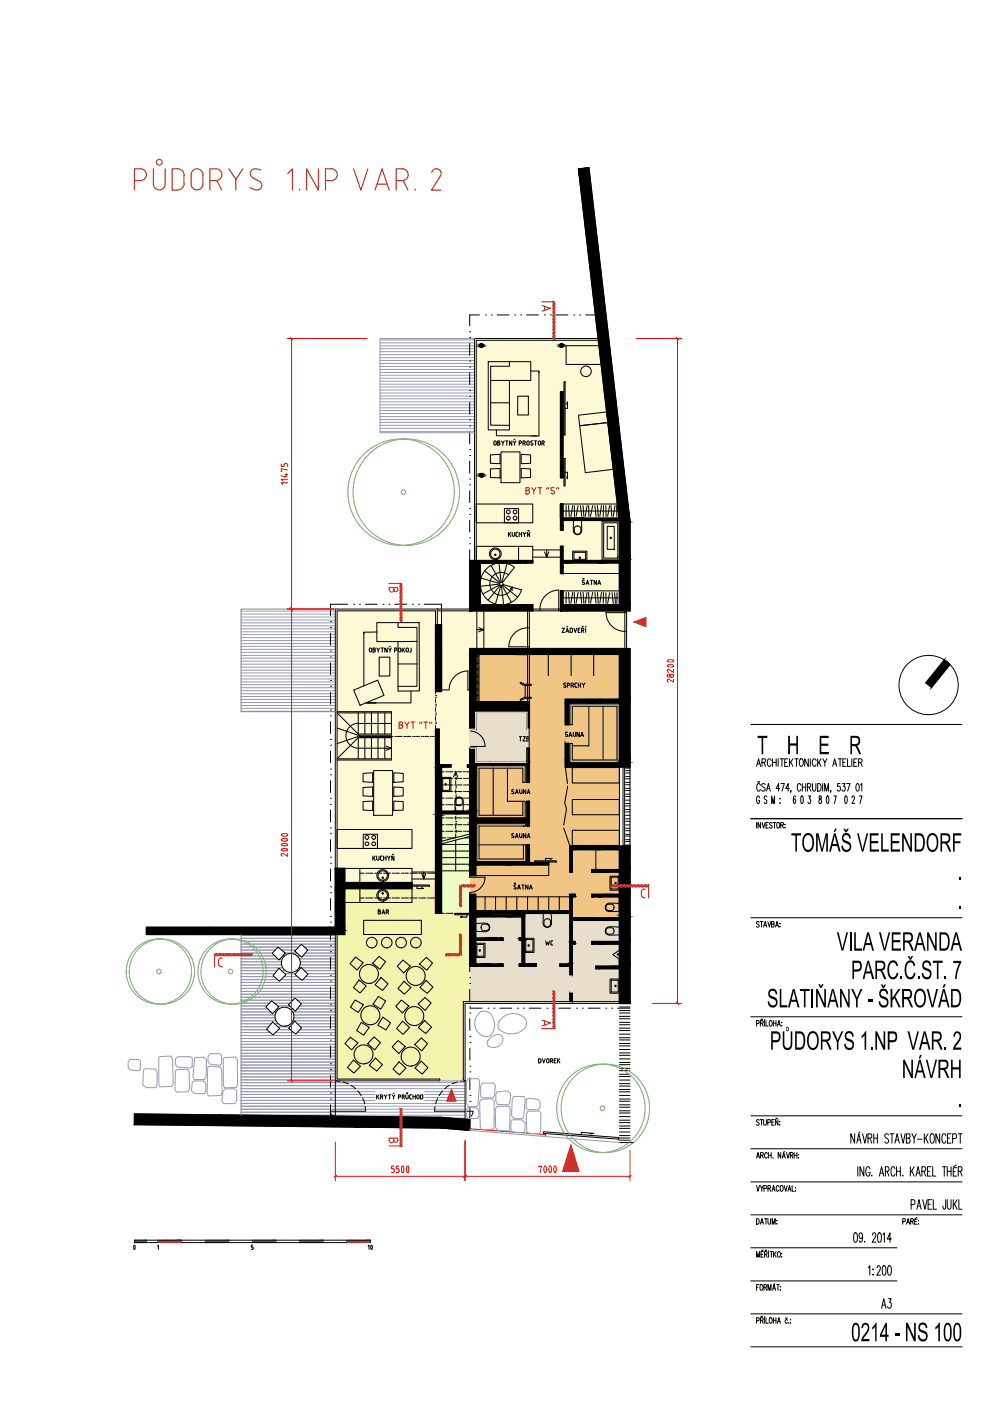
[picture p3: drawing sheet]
<svg xmlns="http://www.w3.org/2000/svg" width="210mm" height="297mm" viewBox="0 0 210 297" stroke-linecap="round" stroke-linejoin="round" font-family="sans-serif">
<!-- layer: AA_THER_srafa2 -->
<g fill="none" stroke="#9599b7" stroke-width=".21">
<path d="M80.6 72.1h20M80.6 72.7h20M80.6 73.3h20M80.6 73.9h20M80.6 74.6h20M80.6 75.2h20M80.6 75.8h20M80.6 76.4h20M80.6 77.1h20M80.6 77.7h20M80.6 78.3h20M80.6 79h20"/>
<path d="M80.6 79.6h20M100.6 71.8h-20v20h20M80.6 80.2h20M80.6 80.8h20M80.6 81.5h20M80.6 82.1h20M80.6 82.7h20M80.6 83.3h20M80.6 84h20M80.6 84.6h20M80.6 85.2h20M80.6 85.8h20"/>
<path d="M80.6 86.5h20M80.6 87.1h20M80.6 87.7h20M80.6 88.3h20M80.6 89h20M80.6 89.5h20M80.6 90.2h20M80.6 90.8h20M80.6 91.5h20M51.1 129.6h20M51.1 130.2h20M51.1 130.8h20"/>
<path d="M51.1 131.5h20M51.1 132.1h20M51.1 132.7h20M51.1 133.3h20M51.1 134h20M51.1 134.5h20M51.1 135.2h20M51.1 135.8h20M51.1 136.5h20M51.1 137h20M51.1 137.7h20M51.1 138.3h20"/>
<path d="M51.1 139h20M51.1 139.5h20M51.1 140.2h20M51.1 140.8h20M51.1 141.4h20M51.1 142.1h20M51.1 142.7h20M51.1 143.3h20M51.1 143.9h20M51.1 144.6h20M51.1 145.2h20M51.1 145.8h20"/>
<path d="M51.1 146.4h20M51.1 147.1h20M51.1 147.7h20M51.1 148.3h20M51.1 148.9h20M51.1 149.6h20M51.1 150.2h20M51.1 150.8h20M51.1 198.3h20M51.1 198.9h20M51.1 199.6h20M51.1 200.2h20"/>
<path d="M51.1 200.8h12.2M51.1 201.4h7.2M51.1 202.1h6.7M51.1 202.7h7.2M51.1 203.3h7.8M51.1 203.9h8.6M51.1 204.6h8.6M51.1 205.2h8.8M51.1 205.8h7.6M51.1 206.4h7.1M51.1 207.1h7M51.1 207.7h7.7"/>
<path d="M51.1 208.3h20M51.1 208.9h20M51.1 209.6h20M51.1 210.2h20M51.1 210.8h20M51.1 211.4h20M51.1 212.1h11M51.1 212.7h6M51.1 213.3h5.5M51.1 213.9h5.7M51.1 214.6h6.3M51.1 215.2h7.2"/>
<path d="M51.1 215.8h7.2M51.1 216.4h7.4M51.1 217.1h6.4M51.1 217.7h5.9M51.1 218.3h5.5M51.1 218.9h6.2M51.1 219.6h20M58.1 214.6h.5M58.2 212.7h3.3M58.2 217.1h.7M58.4 218.9h3.9M58.7 213.9h.5"/>
<path d="M58.9 217.7h2.6M58.9 213.3h2.5M59 218.3h2.5M59.4 203.3h.4M59.6 207.7h4.3M59.7 201.4h3M59.7 205.8h.8M59.9 202.7h.4M60.2 207.1h2.9M60.4 206.4h2.3M60.5 202.1h2.5M61.4 213.9h.7"/>
<path d="M61.7 217.1h.3M62 214.6h9.1M62.1 216.4h9M62.2 215.2h8.9M62.3 215.8h8.8M62.8 205.8h.5M62.9 202.7h.7M63 213.9h8.1M63 212.1h8.1M63 217.1h8.1M63 218.9h8.1M63.4 205.2h.4"/>
<path d="M63.4 203.3h7.7M63.5 213.3h7.6M63.6 203.9h7.5M63.6 204.6h7.5M63.6 218.3h7.5M63.7 217.7h7.4M63.7 212.7h7.4M63.9 205.2h7.2M64.2 202.7h6.9M64.3 207.7h6.8M64.5 200.8h6.6M64.5 205.8h6.6"/>
<path d="M64.7 202.1h6.4M64.8 207.1h6.3M65.2 206.4h5.9M65.2 201.4h5.9M101.6 214.7a1.71 1.71 0 0 1 2.4 .2M101.6 214.8a2.9 2.9 0 0 0 .4 4.6M102 219.4l.2 .2M104 219.5a1.42 1.42 0 0 1-1.8 0M104 214.9a3.5 3.5 0 0 1 0 4.7M105.9 219.3a2.73 2.73 0 0 0-2.4 1.3M105.9 219.3a1.08 1.08 0 0 1 .6 1.5M106 216.3l-.2 .3"/>
<path d="M106 216.3a3.5 3.5 0 0 1 5.4-.2 1.63 1.63 0 0 1-.7 2.3 3.7 3.7 0 0 1-5-.4 1.42 1.42 0 0 1 .2-1.4M27.6 224.6h1.8l.4 .3-.1 1.9-.3 .2-1.9-.2-.4-.6 .1-1.1zM30.4 226.9l.5-.3 2 .1 .4 .6v2.8l-.3 .5h-2l-.7-.5zM33.7 224.3l.2-.3 2.3-.1 .4 .6 .1 5.3-.3 .5-2.5 .1-.2-.6zM37.2 224.5l.4-.5h2.8l.4 .3-.1 1.9-.3 .3-2.8-.3-.4-.6zM37.4 226.8l2.3-.1 .4 .6 .1 3.6-.4 .6h-2.4l-.3-.5 .1-3.9zM40.7 229.4l.5-.2h2l.5 .7-.1 1.4-.2 .6h-2l-.8-.6zM41.5 224.2l1.7-.1 .6 .7-.1 3.5-.3 .6h-2.2l-.3-.6 .3-3.8zM44 226.3l.3-.3 2.3 .2 .4 .6 .1 4.9-.3 .6-2.6 .1-.3-.6zM44.1 223.8l.4-.4h2.1l.4 .3v1.8l-.4 .4-2.1-.3-.4-.6zM47.3 224.5l.3-.3 2.3-.1 .4 .6 .1 5.3-.3 .6h-2.5l-.3-.5zM47.7 230.9h2.1l.4 .3v2.1l-.4 .7h-2.4l-.4-.6 .3-2.1z"/>
<path d="M51.1 220.2h20M51.1 220.8h20M51.1 221.4h20M51.1 222.1h20M51.1 222.7h20M51.1 223.3h20M51.1 223.9h20M51.1 224.6h20M51.1 225.2h20M51.1 225.8h20M51.1 226.4h20M51.1 227h20"/>
<path d="M51.1 227.7h20M51.1 228.3h20M51.1 229h20M51.1 229.5h47.5M51.1 230.2h47.5M51.1 230.8h47.5M51.1 231.5h28.4M51.1 232h28.4M51.1 232.7h28.4M51.1 233.3h28.4M51.1 233.9h47.5M51.1 234.5h47.5"/>
<path d="M51.1 235.2h47.5M51.1 235.8h47.5M51.1 236.4h47.5M90.1 231.5h8.5M90.1 232h8.5M90.1 232.7h8.5M90.1 233.3h8.5M93.2 229.2h5M95.3 237h3.3M99.1 234.9h1.9l.4 .4 .1 1.3-.2 .5-2.1 .1-.3-.6v-1.2zM99.2 228.7h2.2l.3 .6-.4 5-.2 .3h-1.7l-.5-.5v-4.8zM99.6 239.7l31.7 2.5"/>
<path d="M102 233.1l2.5-.1 .3 .6-.1 5.6-.2 .2-2.3 .1-.4-.6-.1-5.3zM102.3 229.6h2.4l.3 .6-.2 2.1-.4 .5h-2.1l-.4-.4v-2.1zM103.4 220.7h.1M103.4 220.6l-.1 .7 .4 .6M105.3 234.6l2.6-.1 .3 .6-.2 4.4-.2 .3-2.3-.2-.4-.5-.1-3.9zM105.4 231.5l2.3-.2 .6 .7-.3 2-.4 .2h-2.1l-.4-.7v-1.4zM106.5 220.9a2.05 2.05 0 0 1-2.8 1M108.6 237.4h2l.8 .6-.1 1.9-.5 .3-2.1-.1-.4-.7v-1.4zM108.9 232.5h2.2l.3 .6-.4 3.8-.2 .3h-1.7l-.6-.6 .1-3.5zM111.6 233.1l.4-.3 2.1 .3 .4 .6v1.1l-.4 .5h-2.1l-.4-.3zM111.9 235.6h2.5l.3 .5-.1 3.9-.2 .3-2.3 .1-.4-.6-.1-3.6z"/>
</g>
<!-- layer: AA-srafa sauna -->
<g fill="#f1c584" stroke="#f1c584" stroke-width=".21">
<path d="M121.3 194.6l10-1.1v1.1z"/>
<path d="M99.6 185.6h1.3l-1.3 .2z"/>
<path d="M99.6 154.6h1.3l-1.3 .2z"/>
<path d="M100.9 142.1l30.4 9.1-30.4 3.4z"/>
<path d="M121.3 193.1l10 .4v-1.5zM121.3 193.1l10 .4-10 1.1z"/>
<path d="M100.9 193.1l30.4-1.1v-2.2zM100.9 193.1l30.4-1.1-10 1.1z"/>
<path d="M100.9 189.6l30.4 .2v-3.6zM100.9 189.6l30.4 .2-30.4 3.3z"/>
<path d="M99.6 189.6l31.7-3.4v-.1zM99.6 189.6l31.7-3.4-30.4 3.4z"/>
<path d="M99.6 185.8l31.7 .3v-3.8zM99.6 185.8l31.7 .3-31.7 3.5z"/>
<path d="M100.9 158.6l30.4 23.7v-27zM100.9 158.6l30.4 23.7-30.4 3.3z"/>
<path d="M99.6 158.6l31.7-3.3v-.2zM99.6 158.6l31.7-3.3-30.4 3.3z"/>
<path d="M99.6 154.8l31.7 .3v-3.9zM99.6 154.8l31.7 .3-31.7 3.5z"/>
<path d="M100.9 142.1l30.4 9.1v-12.5zM100.9 138.7h30.4l-30.4 3.4z"/>
</g>
<g fill="#e7decb" stroke="#e7decb" stroke-width=".21">
<path d="M100.9 161.6l10.8-1.2v1.2z"/>
<path d="M111.7 158.6h.5z"/>
<path d="M99.6 154.6h1.3l-1.3 .2z"/>
<path d="M100.9 152.2l10.8 1.1-10.8 1.2z"/>
<path d="M99.6 212.4l31.7-3.6v3.6z"/>
<path d="M99.6 204.9h1.3l-1.3 .1z"/>
<path d="M111.2 193.6h6.8l-6.8 .8z"/>
<path d="M100.9 194.8l10.3-.4-10.3 1.2z"/>
<path d="M100.9 159.8l10.8 .6v-1.8zM100.9 159.8l10.8 .6-10.8 1.2z"/>
<path d="M100.9 158.6h11.3v-1.2zM100.9 158.6h11.3l-11.3 1.2z"/>
<path d="M99.6 158.6l12.6-1.2v-.2zM99.6 158.6l12.6-1.2-11.3 1.2z"/>
<path d="M99.6 156.1l12.6 1.1v-2.6zM99.6 156.1l12.6 1.1-12.6 1.4z"/>
<path d="M99.6 156l12.6-1.4zM99.6 156l12.6-1.4z"/>
<path d="M99.6 154.8l12.1-.2v-1.2zM99.6 154.8l12.1-.2-12.1 1.4z"/>
<path d="M100.9 154.5l10.8-1.1v-.1zM100.9 154.5l10.8-1.1-10.8 1.2z"/>
<path d="M100.9 152.2l10.8 1.1v-2.3zM100.9 151h10.8l-10.8 1.2z"/>
<path d="M99.6 205l31.7 3.8v-7.3zM99.6 205l31.7 3.8-31.7 3.6z"/>
<path d="M100.9 204.7l30.4-3.2v-.1zM100.9 204.7l30.4-3.2-30.4 3.4z"/>
<path d="M100.9 198.5l30.4 2.9v-6.3zM100.9 198.5l30.4 2.9-30.4 3.3z"/>
<path d="M100.9 197.3l30.4-2.2h-10.5zM100.9 197.3l30.4-2.2-30.4 3.4z"/>
<path d="M100.9 195.8l19.9-.7v-1.5zM100.9 195.8l19.9-.7-19.9 2.2z"/>
<path d="M100.9 195.6l19.9-2h-2.8zM100.9 195.6l19.9-2-19.9 2.2z"/>
<path d="M100.9 194.8l10.3-.4h-6.7zM100.9 194.4h3.6l-3.6 .4z"/>
</g>
<!-- layer: AA-srafa ubytovani -->
<g fill="#ecfcc5" stroke="#ecfcc5" stroke-width=".21">
<path d="M93.6 193.6l6-.6v.6z"/>
<path d="M93.6 173.2l6 19.8-6 .6z"/>
<path d="M93.6 173.2l6 19.8v-20.5zM93.6 172.5h6l-6 .7z"/>
</g>
<!-- layer: AA-srafa bydleni -->
<g fill="#fcf9d4" stroke="#fcf9d4" stroke-width=".21">
<path d="M73.1 187.9l19.2-2.2v2.2z"/>
<path d="M92.3 172l7.3-.8v.8z"/>
<path d="M99.6 137.5l33.3-3.7v3.7z"/>
<path d="M113 129.1h3.3l-3.3 .4z"/>
<path d="M71.5 133.7l41.5-4.2-41.5 4.6z"/>
<path d="M126.7 128.2l4.6-.5v.5z"/>
<path d="M113 129.1l5.8-.6v.6z"/>
<path d="M101.8 120.1l11.2-.7-11.2 1.2z"/>
<path d="M101 75l30.2 34.9-30.2 3.3z"/>
<path d="M73.1 184.1l19.2 1.6v-3.7zM73.1 184.1l19.2 1.6-19.2 2.2z"/>
<path d="M71.5 184.1l20.8-2.1v-.2zM71.5 184.1l20.8-2.1-19.2 2.1z"/>
<path d="M71.5 174.3l20.8 7.5v-9.8zM71.5 174.3l20.8 7.5-20.8 2.3z"/>
<path d="M71.5 140.6l28.1 30.6v-33.7zM71.5 140.6l28.1 30.6-28.1 3.1z"/>
<path d="M71.5 136.3l61.4-2.5v-4.3zM71.5 136.3l61.4-2.5-61.4 6.8z"/>
<path d="M71.5 134.8l61.4-5.3h-14.1zM71.5 134.8l61.4-5.3-61.4 6.8z"/>
<path d="M71.5 134.4l47.3-4.9v-.4zM71.5 134.4l47.3-4.9-47.3 5.3z"/>
<path d="M71.5 134.1l47.3-5h-2.5zM71.5 134.1l47.3-5-47.3 5.3z"/>
<path d="M71.5 133.7l41.5-4.2h-3.4zM71.5 129.5h38.1l-38.1 4.2z"/>
<path d="M113 128.9l5.8-.4v-.3zM113 128.9l5.8-.4-5.8 .6z"/>
<path d="M118.8 128.2l12.5-.5v-.8zM118.8 128.2l12.5-.5-4.6 .5z"/>
<path d="M113 128.2l18.3-1.3v-.7zM113 128.2l18.3-1.3-18.3 2z"/>
<path d="M101.8 128.2l29.5-2v-1.2zM101.8 128.2l29.5-2-18.3 2z"/>
<path d="M101.8 120.6l29.5 4.4v-7.7zM101.8 120.6l29.5 4.4-29.5 3.2z"/>
<path d="M101.8 120.1l11.2-.7h-4.5zM101.8 119.4h6.7l-6.7 .7z"/>
<path d="M113 118.8l18.3-1.5v-.5zM113 118.8l18.3-1.5-18.3 2.1z"/>
<path d="M101 118.8l30.3-2v-1.3zM101 118.8l30.3-2-18.3 2z"/>
<path d="M101 113.7l30.3 1.8v-5.2zM101 113.7l30.3 1.8-30.3 3.3z"/>
<path d="M101 113.2l30.3-2.9-.1-.4zM101 113.2l30.3-2.9-30.3 3.4z"/>
<path d="M101 75l30.2 34.9-4.4-37.7zM101 72.2h25.8l-25.8 2.8z"/>
</g>
<!-- layer: AA-srafa bar -->
<g fill="#f3f4ae" stroke="#f3f4ae" stroke-width=".21">
<path d="M93.2 229.2l5-.6v.6z"/>
<path d="M98.2 212.4l1.4-.2v.2z"/>
<path d="M71.5 198.1h1.6l-1.6 .2z"/>
<path d="M87.3 187.9h4.5l-4.5 .5z"/>
<path d="M73.1 189.5l14.2-1.1-14.2 1.6z"/>
<path d="M93.2 228.8l5-.2v-.4zM93.2 228.8l5-.2-5 .6z"/>
<path d="M71.5 228.8l26.7-.6v-2.4zM71.5 228.8l26.7-.6-5 .6z"/>
<path d="M71.5 215.4l26.7 10.4v-13.4zM71.5 215.4l26.7 10.4-26.7 3z"/>
<path d="M71.5 198.3l28.1 13.9v-17zM71.5 198.3l28.1 13.9-28.1 3.2z"/>
<path d="M73.1 198l26.5-2.8v-.2zM73.1 198l26.5-2.8-26.5 2.9z"/>
<path d="M73.1 196.6l26.5-1.6v-1.4zM73.1 196.6l26.5-1.6-26.5 3z"/>
<path d="M73.1 195.8l26.5-2.2h-7.3zM73.1 195.8l26.5-2.2-26.5 3z"/>
<path d="M73.1 190l19.2 3.6v-5.7zM73.1 190l19.2 3.6-19.2 2.2z"/>
<path d="M73.1 190l19.2-2.1zM73.1 190l19.2-2.1z"/>
<path d="M73.1 189.5l14.2-1.1h-4.4zM73.1 188.4h9.8l-9.8 1.1z"/>
</g>
<path d="M73.1 188.4h14.2v-.5h5v5.7h7.3v18.8h-1.4v16.8h-5v-.4h-21.7v-30.7h1.6z" fill="none" stroke="#f3f4ae" stroke-width=".25"/>
<!-- layer: ZDI -->
<g fill="#000" stroke="#000" stroke-width=".21">
<path d="M102 73.6l.3-.1zM101.9 73h.5l-.7 .1zM118.9 73.6l.4-.1zM118.9 73h.5l-.6 .1zM102 101.1h.3zM101.7 100.6l.2-.1 .5 .1zM99.6 118.8h6.8l-6.8 .8zM111.2 119.4l1.8-.2v.2zM118.8 115.9l.6 2.9-.6 .1zM118.8 112.4l.6-.1zM118.8 106.9l.6 3h-.6zM118.8 101.3l.6-.1z"/>
<path d="M118.8 83.2l.6 18-.6 .1zM122.7 35.8l10.7 73.8-2.2 .3zM131.2 109.9l2.2-.3 .2 1.1zM99.6 137.5h12.5l-12.5 1.4zM101.7 129.5l11.3-1.3v1.3zM118.8 125.3l.6 2.9h-.6zM118.8 121.6h.6zM120.1 129.5l13.5-1.5v1.5zM92.3 146.6l1.3-.1v.1zM92.3 132.6l1.3 13.9-1.3 .1zM99.6 154.6l1.3-.1v.1zM111.7 154.6h.5z"/>
<path d="M119.9 153.6h.7zM119.9 148.3h5.7l-5.7 .6zM92.3 154.7l.8 7.4-.8 .1zM93.6 162.6l2-.2v.2zM93.6 172.5l3-.3v.3zM96.6 172h3l-3 .4zM99.1 162.2h.5zM99.6 158.8l1.3 2.8-1.3 .2zM111.7 175.1h.5zM111.7 169.9l.5 3.7h-.5zM111.7 165.9l.5-.1zM111.7 158.7l.5 2.5-.5 .1z"/>
<path d="M119.9 157.7l.7 3.4h-.7zM120.8 179.4h7.3l-7.3 .8zM124.6 162.6l9-1v1zM65.5 198.1l4.6-.5v.5zM31 198.1l39.1-1.5-13.5 1.5zM70.1 196.6h1l-1 .1zM70.1 198.1l3-.3v.3zM71.1 184.3l2 2.8-2 .2zM82.9 188.4l4.4-.5v.5zM84.3 187.6l3-.3v.3zM92.3 193.6l1.3-.1v.1zM99.6 185.6l1.3-.1v.1z"/>
<path d="M99.6 189.8l1.3 3.3-1.3 .2zM99.6 194.4l4.6-.4-4.6 .5zM106.2 199.4l.5-.1zM110.1 198.9h.6zM110.7 194.5l.5 4.3-.5 .1zM111.7 179.2l.5 3.6-.5 .1zM111.8 183.4l4.5-.5v.5zM111.2 193.6l9.6-.5-4.5 .5zM120.9 184.9l.4-.1zM121.3 190.1l.6-.1zM120.8 189.7l1.1-.1zM125.4 199.6h.4z"/>
<path d="M125.4 189.6h.4zM125.4 184.4h.4zM106.2 204.9l.5-.1zM110.1 204.4h.6zM110.1 204.9l3.6-.4v.4zM118.7 204.4h2.1l-2.1 .2zM120.8 206.6h.5zM120.8 212.4l.5-.1zM120.8 210.7l.5 1.6-.5 .1zM121.3 200.1h.6zM126.3 204.9h4.5l-4.5 .5zM131.3 212.7l2.3-.2v.2z"/>
<path d="M28.5 238.4l65-1.5-18.4 2zM93.5 239.2l6.1-.7v1.2z"/>
<path d="M101.7 73.1l.8 .1-.1-.2zM101.7 73.1l.8 .1-.8 .1z"/>
<path d="M101.9 73h.5zM101.9 73l.3-.1z"/>
<path d="M101.8 73.5h.5l.1-.1zM101.8 73.5h.5z"/>
<path d="M101.7 73.3l.7 .1 .1-.2zM101.7 73.3l.7 .1-.6 .1z"/>
<path d="M118.8 73.1l.7 .1-.1-.2zM118.8 73.1l.7 .1-.8 .1z"/>
<path d="M118.9 73h.5zM118.9 73l.3-.1z"/>
<path d="M118.8 73.5h.5l.1-.1zM118.8 73.5h.5z"/>
<path d="M118.7 73.3l.7 .1 .1-.2zM118.7 73.3l.7 .1-.6 .1z"/>
<path d="M99.6 119.6l2.2 3.8v-4zM99.6 119.6l2.2 3.8-2.2 .3z"/>
<path d="M101.7 100.6l.8 .1-.1-.1zM101.7 100.6l.8 .1-.8 .1z"/>
<path d="M101.9 100.5l.5 .1zM101.9 100.5l.3-.1z"/>
<path d="M101.8 101l.5 .1 .1-.2zM101.8 101l.5 .1z"/>
<path d="M101.7 100.8l.7 .1 .1-.2zM101.7 100.8l.7 .1-.6 .1z"/>
<path d="M101.8 119.4l9.4-.6h-4.8zM101.8 119.4l9.4-.6-4.5 .6z"/>
<path d="M106.7 119.4l6.3-.6h-1.8zM106.7 119.4l6.3-.6-4.5 .6z"/>
<path d="M108.5 119.4l4.5-.2v-.4zM108.5 119.4l4.5-.2z"/>
<path d="M118.8 109.9h.6zM118.8 109.9h.6zM118.8 109.9h5zM118.8 109.9h5l-5 .5z"/>
<path d="M118.8 119.4l.6 .8v-.8zM118.8 119.4l.6 .8h-.6z"/>
<path d="M118.8 118.9l5-.1zM118.8 118.9l5-.1-5 .6z"/>
<path d="M118.8 115.9l.6 2.9v-3zM118.8 115.8h.6z"/>
<path d="M118.8 111.5l.6 .8v-.9zM118.8 111.5l.6 .8-.6 .1z"/>
<path d="M118.8 110.4l.6 1v-1.1zM118.8 110.4l.6 1-.6 .1z"/>
<path d="M118.8 106.9l.6 3v-3zM118.8 106.9h.6z"/>
<path d="M118.8 83.2l.6 18v-18.1zM118.8 83.1h.6z"/>
<path d="M119.4 119.4l11.9-.6h-7.5zM119.4 119.4l11.9-.6-4.5 .6z"/>
<path d="M119.4 110.3l14.1-.4h-9.7zM119.4 110.3l14.1-.4-4.5 .4z"/>
<path d="M122.7 35.8l10.7 73.8-8.5-74zM122.7 35.8l2.2-.2z"/>
<path d="M129 110.3l4.5-.2v-.2zM129 110.3l4.5-.2-2.2 .2z"/>
<path d="M131.3 110.3l2.3 .4-.1-.6zM131.3 110.3l2.3 .4-2.3 .2z"/>
<path d="M131.3 119.4l2.3 8.5v-8.8zM131.3 119.4l2.3 8.5-2.3 .2z"/>
<path d="M126.8 119.4l6.8-.3v-.5zM126.8 119.4l6.8-.3-2.3 .3z"/>
<path d="M131.3 118l2.3 .6v-.8zM131.3 118l2.3 .6-2.3 .2z"/>
<path d="M131.3 110.9l2.3 6.9v-7.1zM131.3 110.9l2.3 6.9-2.3 .2z"/>
<path d="M99.6 140.1l1.3 8.7v-8.8zM99.6 140.1l1.3 8.7-1.3 .1z"/>
<path d="M99.6 138.9l1.3 1.1v-1.3zM99.6 138.9l1.3 1.1-1.3 .1z"/>
<path d="M99.6 128.5l11.2-.3h-9zM99.6 128.5l11.2-.3-11.2 1.3z"/>
<path d="M99.6 124.4l2.2 3.8v-4zM99.6 124.4l2.2 3.8-2.2 .3z"/>
<path d="M99.6 124.1l2.2 .1v-.4zM99.6 124.1l2.2 .1-2.2 .2z"/>
<path d="M99.6 123.7l2.2 .1v-.4zM99.6 123.7l2.2 .1-2.2 .3z"/>
<path d="M99.6 129.5l13.4-1.3h-2.2zM99.6 129.5l13.4-1.3-11.3 1.3z"/>
<path d="M100.9 138.7l22.1-1.2h-10.9zM100.9 138.7l22.1-1.2-11.3 1.2z"/>
<path d="M118.8 128.3l11.3-.1zM118.8 128.3l11.3-.1-11.3 1.3z"/>
<path d="M118.8 128.2h.6zM118.8 128.2h.6z"/>
<path d="M118.8 125.3l.6 2.9v-2.9zM118.8 125.3h.6z"/>
<path d="M118.8 120.2l.6 1.4v-1.4zM118.8 120.2l.6 1.4h-.6z"/>
<path d="M111.7 138.7l19.6-1.2h-8.3zM111.7 138.7l19.6-1.2-11.2 1.2z"/>
<path d="M118.8 129.5l12.5-1.3h-1.2zM118.8 129.5l12.5-1.3-11.2 1.3z"/>
<path d="M120.1 138.7l13.5-1.2h-2.3zM120.1 138.7l13.5-1.2-11.3 1.2z"/>
<path d="M131.3 138.7l2.3 9.3v-9.5zM131.3 138.7l2.3 9.3-2.3 .3z"/>
<path d="M122.3 138.7l11.3-.2v-1zM122.3 138.7l11.3-.2-2.3 .2z"/>
<path d="M131.3 128.1l2.3-.1v-.1zM131.3 128.1l2.3-.1-2.3 .2z"/>
<path d="M92.3 132.6l1.3 13.9v-14zM92.3 132.5h1.3l-1.3 .1z"/>
<path d="M99.6 151.4l1.3 3.1v-3.3zM99.6 151.4l1.3 3.1-1.3 .1z"/>
<path d="M99.6 151.1l1.3 .1v-.2zM99.6 151.1l1.3 .1-1.3 .2z"/>
<path d="M99.6 148.9l12.6-.1h-11.3zM99.6 148.9l12.6-.1-12.6 1.4z"/>
<path d="M111.7 151.1l.5 3.5v-3.6zM111.7 151.1l.5 3.5h-.5z"/>
<path d="M111.7 151l.5-.1zM111.7 151h.5z"/>
<path d="M102.6 151l9.6-.1v-1zM102.6 151l9.6-.1z"/>
<path d="M100.9 151l11.3-1.1v-.2zM100.9 151l11.3-1.1-9.6 1.1z"/>
<path d="M99.6 150.2l12.6-.5v-.9zM99.6 150.2l12.6-.5-12.6 1.4z"/>
<path d="M119.9 149.1l.7 4.5v-4.6zM119.9 149.1l.7 4.5h-.7z"/>
<path d="M119.9 148.9l7.5-.6h-1.8zM119.9 148.9l7.5-.6-7.5 .8z"/>
<path d="M120.6 149l10.7-.7h-3.9zM120.6 149l10.7-.7-6.7 .7z"/>
<path d="M131.3 149l2.3 11.9v-12.1zM131.3 149l2.3 11.9-2.3 .2z"/>
<path d="M124.6 149l9-.2v-.8zM124.6 149l9-.2-2.3 .2z"/>
<path d="M92.3 162.2h3.3zM92.3 162.2h3.3l-3.3 .3z"/>
<path d="M92.3 162.2l.8-.1zM92.3 162.2h.8z"/>
<path d="M92.3 154.7l.8 7.4v-7.5zM92.3 154.6h.8z"/>
<path d="M92.3 173l1.3 20.5v-20.6zM92.3 173l1.3 20.5-1.3 .1z"/>
<path d="M92.3 172.7l1.3 .2v-.4zM92.3 172.7l1.3 .2-1.3 .1z"/>
<path d="M92.3 172.2l4.3-.2h-3zM92.3 172.2l4.3-.2-4.3 .5z"/>
<path d="M92.3 163.6l1.3 8.4v-8.5zM92.3 163.6l1.3 8.4-1.3 .2z"/>
<path d="M92.3 162.8l1.3 .7v-.9zM92.3 162.8l1.3 .7-1.3 .1z"/>
<path d="M92.3 162.5l3.3-.1v-.2zM92.3 162.5l3.3-.1-3.3 .4z"/>
<path d="M92.3 172.5l4.3-.3v-.2zM92.3 172.5l4.3-.3-4.3 .5z"/>
<path d="M99.6 175l1.3 7.9v-8zM99.6 175l1.3 7.9-1.3 .1z"/>
<path d="M99.6 174.5l1.3 .4v-.5zM99.6 174.5l1.3 .4-1.3 .1z"/>
<path d="M99.6 173.8l8-.2h-6.7zM99.6 173.8l8-.2-8 .9z"/>
<path d="M99.6 172.5l1.3 1.1v-1.2zM99.6 172.5l1.3 1.1-1.3 .2z"/>
<path d="M96.6 172.5l4.3-.1v-.3zM96.6 172.5l4.3-.1z"/>
<path d="M96.6 172.4l4.3-.3v-.2zM96.6 172.4l4.3-.3-4.3 .4z"/>
<path d="M99.6 171.7l1.3 .2v-.4zM99.6 171.7l1.3 .2-1.3 .1z"/>
<path d="M99.6 162.6l1.3 8.9v-9zM99.6 162.6l1.3 8.9-1.3 .2z"/>
<path d="M99.1 162.6l1.8-.2zM99.1 162.6l1.8-.1z"/>
<path d="M99.1 162.3l1.8 .1v-.2zM99.1 162.3l1.8 .1-1.8 .2z"/>
<path d="M99.6 161.8l4.5-.2zM99.6 161.8l4.5-.2-4.5 .6z"/>
<path d="M99.6 158.8l1.3 2.8v-3zM99.6 158.6h1.3l-1.3 .2z"/>
<path d="M99.1 162.2l6.2-.6h-1.2zM99.1 162.2l6.2-.6-6.2 .7z"/>
<path d="M100.9 162.2l7.7-.6h-3.3zM100.9 162.2l7.7-.6-4.5 .6z"/>
<path d="M100.9 174.4l10.8-.8h-4.1zM100.9 174.4l10.8-.8-6.7 .8z"/>
<path d="M104.1 162.2l7.6-.6h-3.1zM104.1 162.2l7.6-.6-4.5 .6z"/>
<path d="M111.7 174.4l.5 .7v-.8zM111.7 174.4l.5 .7h-.5z"/>
<path d="M105 174.4l7.2-.1v-.7zM105 174.4l7.2-.1z"/>
<path d="M111.7 169.9l.5 3.7v-3.7zM111.7 169.9h.5z"/>
<path d="M111.7 162.2l.5 3.6v-3.7zM111.7 162.2l.5 3.6-.5 .1z"/>
<path d="M107.2 162.2l5-.1v-.5zM107.2 162.2l5-.1z"/>
<path d="M111.7 161.3l.5 .3v-.4zM111.7 161.3l.5 .3h-.5z"/>
<path d="M111.7 158.7l.5 2.5v-2.6zM111.7 158.6h.5z"/>
<path d="M119.9 162l6.7-.1zM119.9 162l6.7-.1-6.7 .7z"/>
<path d="M119.9 161.1l.7 .8v-.8zM119.9 161.1l.7 .8-.7 .1z"/>
<path d="M119.9 157.7l.7 3.4v-3.5zM119.9 157.6h.7z"/>
<path d="M119.9 162.6l11.4-.7h-4.7zM119.9 162.6l11.4-.7-6.7 .7z"/>
<path d="M121.3 180.1l12.3-.7h-5.5zM121.3 180.1l12.3-.7-6.8 .7z"/>
<path d="M131.3 161.3l2.3 .3v-.5zM131.3 161.3l2.3 .3-2.3 .3z"/>
<path d="M131.3 161.1h2.3v-.2zM131.3 161.1h2.3l-2.3 .2z"/>
<path d="M131.3 180.1h2.3v-.2zM131.3 180.1h2.3l-2.3 .3z"/>
<path d="M126.8 180.1l6.8-.2v-.5zM126.8 180.1l6.8-.2-2.3 .2z"/>
<path d="M57.6 198.1l12.5-.5v-.9zM57.6 198.1l12.5-.5-4.6 .5z"/>
<path d="M56.6 198.1l13.5-1.4v-.1zM56.6 198.1l13.5-1.4z"/>
<path d="M31 198.1l39.1-1.5h-25.6zM31 196.6h13.5l-13.5 1.5z"/>
<path d="M70.1 197.6l3 .2v-.5zM70.1 197.6l3 .2-3 .3z"/>
<path d="M70.1 196.7l3 .6v-.9zM70.1 196.7l3 .6-3 .3z"/>
<path d="M71.1 188.9l2 7.5v-7.8zM71.1 188.9l2 7.5-2 .2z"/>
<path d="M71.1 188.6h2v-.2zM71.1 188.6h2l-2 .3z"/>
<path d="M71.1 187.3l13.2-.2h-11.2zM71.1 187.3l13.2-.2-13.2 1.5z"/>
<path d="M71.1 184.3l2 2.8v-3zM71.1 184.1h2l-2 .2z"/>
<path d="M77.6 188.4l8.1-.5h-3.6zM77.6 188.4l8.1-.5-4.4 .5z"/>
<path d="M75.3 188.4l6.8-.5v-.3zM75.3 188.4l6.8-.5-4.5 .5z"/>
<path d="M73.1 188.4l13.4-1.3h-2.2zM73.1 188.4l13.4-1.3-11.2 1.3z"/>
<path d="M81.3 188.4l6-.5h-1.6zM81.3 188.4l6-.5-4.4 .5z"/>
<path d="M82.1 187.6l5.2-.5zM82.1 187.6l5.2-.5z"/>
<path d="M82.9 187.6l4.4-.3v-.2zM82.9 187.6l4.4-.3-3 .3z"/>
<path d="M99.6 184.2l1.3 1.3v-1.4zM99.6 184.2l1.3 1.3-1.3 .1z"/>
<path d="M99.6 183.5l1.3 .6v-.7zM99.6 183.5l1.3 .6-1.3 .1z"/>
<path d="M99.6 183l5.7-.1zM99.6 183l5.7-.1-5.7 .6z"/>
<path d="M99.6 199.5l1.3 4.9v-5zM99.6 199.5l1.3 4.9-1.3 .1z"/>
<path d="M99.6 199l5.7-.1zM99.6 199l5.7-.1-5.7 .6z"/>
<path d="M99.6 194.5l1.3 4.4v-4.5zM99.6 194.5l1.3 4.4-1.3 .1z"/>
<path d="M99.6 193.3l4.5-.2zM99.6 193.3l4.5-.2-4.5 .5z"/>
<path d="M99.6 189.8l1.3 3.3v-3.5zM99.6 189.6h1.3l-1.3 .2z"/>
<path d="M99.6 193.6l11.6-.5h-7.1zM99.6 193.6l11.6-.5-4.5 .5z"/>
<path d="M100.9 194.4l9.8-.4h-6.5zM100.9 194.4l9.8-.4-3.3 .4z"/>
<path d="M99.6 194.4l4.6-.4zM99.6 194h3.7l-3.7 .4z"/>
<path d="M100.9 183.4l10.8-.5h-6.4zM100.9 183.4l10.8-.5-4.5 .5z"/>
<path d="M100.9 199.4l5.8-.5zM100.9 199.4l5.8-.5z"/>
<path d="M102.1 199.4l4.6-.1v-.4zM102.1 199.4l4.6-.1z"/>
<path d="M110.7 199.4l.5 4.9v-5zM110.7 199.4l.5 4.9-.5 .1z"/>
<path d="M110.1 199.4l1.1-.1zM110.1 199.4l1.1-.1z"/>
<path d="M110.1 198.9l1.1 .4v-.5zM110.1 198.9l1.1 .4-1.1 .1z"/>
<path d="M110.7 198.8h.5zM110.7 198.8h.5z"/>
<path d="M110.7 194.4l.5 4.4v-4.5zM110.7 194.4l.5 4.4h-.5z"/>
<path d="M107.4 194.4l3.8-.1v-.4zM107.4 194.4l3.8-.1z"/>
<path d="M110.7 193.7l.5 .2v-.3zM110.7 193.7l.5 .2-.5 .1z"/>
<path d="M110.7 193.6h.5zM110.7 193.6h.5z"/>
<path d="M106.7 193.6h4.5v-.5zM106.7 193.6h4.5z"/>
<path d="M110.7 199.4l.5 4.9v-5zM110.7 199.4l.5 4.9-.5 .1z"/>
<path d="M110.1 199.4l1.1-.1zM110.1 199.4l1.1-.1z"/>
<path d="M110.1 198.9l1.1 .4v-.5zM110.1 198.9l1.1 .4-1.1 .1z"/>
<path d="M110.7 194.5l.5 4.3v-4.4zM110.7 194.4h.5z"/>
<path d="M107.7 183.4l8.6-.5h-4.1zM107.7 183.4l8.6-.5-4.5 .5z"/>
<path d="M107.2 183.4l5-.6zM107.2 183.4l5-.5z"/>
<path d="M111.7 179.2l.5 3.6v-3.7zM111.7 179.1h.5z"/>
<path d="M111.2 193.6l9.6-.5h-5zM111.2 193.1h4.6l-4.6 .5z"/>
<path d="M120.8 184.9l.5-.1zM120.8 184.9l.5-.1z"/>
<path d="M120.8 199.7l1.1-.1zM120.8 199.7l1.1-.1z"/>
<path d="M120.8 195.8l.5 3.8v-3.9zM120.8 195.8l.5 3.8-.5 .1z"/>
<path d="M120.8 195.2l.5 .5v-.6zM120.8 195.2l.5 .5-.5 .1z"/>
<path d="M120.8 194.7l5-.1zM120.8 194.7l5-.1-5 .6z"/>
<path d="M120.8 193.6l.5 1v-1zM120.8 193.6l.5 1-.5 .1z"/>
<path d="M116.3 193.6h5v-.5zM116.3 193.6h5z"/>
<path d="M120.8 190.3l.5 2.8v-2.9zM120.8 190.3l.5 2.8h-.5z"/>
<path d="M120.8 190.2l.5-.1zM120.8 190.2h.5z"/>
<path d="M120.8 180.8l.5 4v-4.1zM120.8 180.8l.5 4-.5 .1z"/>
<path d="M120.8 180.2l.5 .5v-.6zM120.8 180.2l.5 .5-.5 .1z"/>
<path d="M120.8 199.7l1.1 .4v-.5zM120.8 199.7l1.1 .4-1.1 .1z"/>
<path d="M120.8 189.8l1.1 .2v-.4zM120.8 189.8l1.1 .2-1.1 .2z"/>
<path d="M120.8 189.7l1.1-.1zM120.8 189.6h.5z"/>
<path d="M125.4 199.7l4.5-.1zM125.4 199.7l4.5-.1-4.5 .5z"/>
<path d="M121.3 195.1l10-.5h-5.5zM121.3 195.1l10-.5-4.5 .5z"/>
<path d="M125.4 189.7l4.5-.1zM125.4 189.7l4.5-.1-4.5 .5z"/>
<path d="M125.4 184.4h4.5zM125.4 184.4h4.5l-4.5 .5z"/>
<path d="M125.4 200.1l5.9-.5h-1.4zM125.4 200.1l5.9-.5-4.5 .5z"/>
<path d="M125.4 190.1l5.9-.5h-1.4zM125.4 190.1l5.9-.5-4.5 .5z"/>
<path d="M125.4 184.9l5.9-.5h-1.4zM125.4 184.9l5.9-.5-4.5 .5z"/>
<path d="M131.3 200.1l2.3 4v-4.2zM131.3 200.1l2.3 4-2.3 .3z"/>
<path d="M126.8 200.1l6.8-.2v-.5zM126.8 200.1l6.8-.2-2.3 .2z"/>
<path d="M131.3 199.5l2.3-.1v-.2zM131.3 199.5l2.3-.1-2.3 .2z"/>
<path d="M131.3 195.1l2.3 4.1v-4.3zM131.3 195.1l2.3 4.1-2.3 .3z"/>
<path d="M126.8 195.1l6.8-.2v-.5zM126.8 195.1l6.8-.2-2.3 .2z"/>
<path d="M131.3 194l2.3 .4v-.6zM131.3 194l2.3 .4-2.3 .2z"/>
<path d="M131.3 190.1l2.3 3.7v-3.9zM131.3 190.1l2.3 3.7-2.3 .2z"/>
<path d="M126.8 190.1l6.8-.2v-.5zM126.8 190.1l6.8-.2-2.3 .2z"/>
<path d="M131.3 189.5l2.3-.1v-.2zM131.3 189.5l2.3-.1-2.3 .2z"/>
<path d="M131.3 184.9l2.3 4.3v-4.6zM131.3 184.9l2.3 4.3-2.3 .3z"/>
<path d="M126.8 184.9l6.8-.3v-.5zM126.8 184.9l6.8-.3-2.3 .3z"/>
<path d="M131.3 184.2l2.3-.1v-.1zM131.3 184.2l2.3-.1-2.3 .3z"/>
<path d="M131.3 180.4l2.3 3.6v-3.9zM131.3 180.4l2.3 3.6-2.3 .2z"/>
<path d="M99.6 204.5l4.5-.1zM99.6 204.5l4.5-.1-4.5 .5z"/>
<path d="M99.6 204.9l7.1-.5h-2.6zM99.6 204.9l7.1-.5-4.6 .5z"/>
<path d="M102.1 204.9l4.6-.1v-.4zM102.1 204.9l4.6-.1z"/>
<path d="M110.1 204.5l3.6-.1zM110.1 204.5l3.6-.1-3.6 .4z"/>
<path d="M110.1 204.4l1.1-.1zM110.1 204.4h1.1z"/>
<path d="M110.1 204.5l3.6-.1zM110.1 204.5l3.6-.1-3.6 .4z"/>
<path d="M110.1 204.4l1.1-.1zM110.1 204.4h1.1z"/>
<path d="M110.1 204.8l3.6-.4zM110.1 204.8l3.6-.3z"/>
<path d="M110.1 204.8l3.6-.4zM110.1 204.8l3.6-.3z"/>
<path d="M120.8 204.9l.5 1.7v-1.8zM120.8 204.9l.5 1.7h-.5z"/>
<path d="M118.7 204.9l2.6-.1v-.2zM118.7 204.9l2.6-.1z"/>
<path d="M118.7 204.6h2.6v-.3zM118.7 204.6h2.6l-2.6 .3z"/>
<path d="M120.8 204.1l.5 .2v-.2zM120.8 204.1l.5 .2-.5 .1z"/>
<path d="M120.8 200.3l.5 3.8v-3.9zM120.8 200.3l.5 3.8h-.5z"/>
<path d="M120.8 200.2l.5-.1zM120.8 200.2h.5z"/>
<path d="M120.8 210.7l.5 1.6v-1.7zM120.8 210.6h.5z"/>
<path d="M126.3 205.4l5-.5zM126.3 205.4l5-.5z"/>
<path d="M126.3 204.9h4.5zM126.3 204.9h.5z"/>
<path d="M131.3 205.4l2.3 7.1v-7.4zM131.3 205.4l2.3 7.1-2.3 .2z"/>
<path d="M126.8 205.4l6.8-.3v-.5zM126.8 205.4l6.8-.3-2.3 .3z"/>
<path d="M131.3 204.8l2.3-.2zM131.3 204.8l2.3-.2z"/>
<path d="M131.3 204.4l2.3 .2v-.5zM131.3 204.4l2.3 .2-2.3 .2z"/>
<path d="M75.1 238.9l24.5-1.5-6.1-.5zM75.1 238.9l24.5-1.5-15 1.7z"/>
<path d="M28.5 238.4l65-1.5-46.6-.5zM28.5 236.2l18.4 .2-18.4 2z"/>
<path d="M84.6 239.1l15-.6v-1.1zM84.6 239.1l15-.6-6.1 .7z"/>
</g>
<g fill="none" stroke="#000" stroke-width=".3">
<path d="M122.7 35.8l2.2-.2 8.7 75.1-2.4-.8zM118.8 83.1h.6v18.2h-.6zM99.6 118.8h13.4v.6h-11.2v8.8h11.2v1.3h-13.4zM133.5 109.9h-14.1v-3h-.6v5.5h.6v-2.1h11.9v8.5h-11.9v-3h-.6v5.8h.6v-2.2h11.9v8.8h-11.9v-2.9h-.6v4.2h14.8v-18.8M92.3 132.5h1.3v14.1h-1.3zM99.6 137.5h34v25.1h-13.7v-5h.7v4.3h10.7v-12.9h-10.7v4.6h-.7v-5.3h11.4v-9.6h-30.4v10.1h11.3v5.8h-.5v-3.6h-10.8v3.6h-1.3zM100.9 165.4v-3.2v11.4h10.8v-3.7h.5v5.2h-.5v-.7h-10.8v8.5h10.8v-3.8h.5v3.8h4.1v.5h-15.4v2.2h-1.3v-13.1h-6v21.1h-1.3v-39h.8v7.6h2.5v.4h-2v9.4h6v-9.4h-.5v-.4h.5v-3.6h1.3v3h10.8v-3h.5v7.3M100.9 162.2h10.8v3.7M111.7 165.9h.5h-.5M71.1 184.1v12.5h-40.1v1.5h42.1v-9.7h14.2v-.5h-5.2v-.3h5.2v-.5h-14.2v-3h-2h.4M99.6 189.6h1.3v3.5h19.9v-3.5h1.1v.5h-.6v4.5h10v-4.5h-5.9v-.5h5.9v-4.7h-5.9v-.5h5.9v-4.3h-10v4.8h-.5v-5.5h12.8v33.3h-2.3v-7.3h-5v-.5h5v-4.8h-5.9v-.5h5.9v-4.5h-10v4.5h.6v.5h-.6v6.5h-.5v-1.7h-2.1v-.5h2.1v-10.8h-9.6v10.8h2.5v.5h-3.6v-.5h.6v-5h-.6v-.5h.6v-4.5h-9.8v4.5h5.8v.5h-5.8v5h5.8v.5h-7.1v-10.9h11.1v-.4h-11.1zM100.9 193.1h.1"/>
<path d="M120.8 212.4v-1.8h.5v1.8M28.4 238.4l65.1 .8 6.1 .5v-2.3l-6.1-.5-65-.7v2.2"/>
<circle cx="102.1" cy="73.2" r=".36"/>
<circle cx="119.1" cy="73.2" r=".36"/>
<circle cx="102.1" cy="100.7" r=".36"/>
</g>
<!-- layer: zariz.predmety -->
<g fill="none" stroke="#000" stroke-width=".21">
<path d="M103.5 76.7h9v4h-4.5v10.5h-4.5zM108 76.7v1h-4v12.4l4 .1M112.5 78.7h1.8v.4M114.3 78.7v13.7h-9v-1.2M127 73.3h-7v4h7.5M104 99.4l2-.1v2l-2-.1zM104 96.4l2-.1v2l-2-.1zM104 85.4h4M104 80.7h4M106.2 95.8h4.1v6.5h-4.1zM109.8 84h2.2v4h-2.3zM110.5 99.3l2 .1v1.8l-2 .1z"/>
<path d="M110.5 96.3l2 .1v1.8l-2 .1zM112.7 92.4h1.1M122.7 88l5.9-.7 .3 2.3-6 .7zM122.9 90.3l6-.7 1.2 9.9-6 .7zM101 106.9h12v3.9h-12zM101 118.8v-3h12v3M106.9 107.8h3.1v3h-3.1zM110 115.8v3M119.4 106.9h11.5M119.4 108.3h11.7M120 107.2v2.3M120.5 107.2l.2 2.3"/>
<path d="M121.4 116.9h3v1.9h-3zM121.4 107.2l-.4 2.3M121.6 110.3h1.7a4.3 4.3 0 0 1-.2 2.8 .91 .91 0 0 1-1 .2 .91 .91 0 0 1-.5-.9zM121.7 117.1h2.5v1.5h-2.5zM121.8 107.2v2.3M121.9 111.7l.1-.1a.78 .78 0 0 1 1.1 .3 1.02 1.02 0 0 1-.4 1.3 .71 .71 0 0 1-.9-.7zM122.6 107.2l-.5 2.3M123.1 107.2l.2 2.3M123.6 107.2l.2 2.3M124.5 107.2l-.4 2.3M124.8 107.2l.1 2.3M125.7 107.2l-.5 2.3"/>
<path d="M126.1 107.2l.3 2.3M126.7 107.2l.1 2.3M127.5 107.2l-.3 2.3M127.6 110.5h3.7v8.2h-3.7zM127.9 107.2v2.3M128 110.8h3v7.5h-3zM128.5 107.2v2.3M128.7 111.6h1.5v4.9h-1.5zM129.3 107.2l-.5 2.3M129.6 107.2l.1 2.3M130.4 107.2l-.4 2.3M130.7 107.2l.1 2.3"/>
<path d="M77.1 134v11.4M79.9 132h9v14.5h-4.5v-10.5h-4.5zM79.9 134h-2.8v.5M80.4 139.3h2.2v4l-2.2 .1zM84.4 132v1h4v12.5h-4M88.4 136h-4M116.3 138.7v4.6M119.4 125.3h11.9M119.4 121.6h11.9M119.4 126.8h11.9M120 125.6v2.3M120.5 125.6l.2 2.3"/>
<path d="M121.1 138.7v4.6M121.4 125.6l-.4 2.3M121.8 125.6v2.3M122.6 125.6l-.5 2.3M123.1 125.6l.2 2.3M123.6 125.6l.2 2.3M124.5 125.6l-.4 2.3M124.8 125.6l.1 2.3M125.7 125.6l-.5 2.3M125.9 138.7v4.6M126.1 125.6l.3 2.3M126.7 125.6l.1 2.3"/>
<path d="M127.5 125.6l-.3 2.3M127.9 125.6v2.3M128.5 125.7v2.2M129.3 125.7l-.5 2.2M129.8 125.7l.2 2.2M130.3 125.7l.2 2.2M130.8 125.7v2.2M75 146.3l5.1-2.1 1.3 3.2-5.1 2.1zM84.4 140.8h4M87.1 146.5v2.5h-9.5h2.1M124.9 149.7v8.4h-3.6M127.9 149.7v11.4"/>
<path d="M131.3 149.2h-10.5v4.4h.5v-3.9h9.5v11.4h-9.5v-3.5h-.5v4h10.5M71.5 175.9h15.8v4h-15.8zM77 167l2-.2v2h-2zM77 164l2-.2v2.1l-2-.2zM77 169.9h2v1.9h-2zM77 176.9h3v3h-3zM79.2 163.4h4v9.5h-4zM83.5 166.8l2 .2v1.8h-2zM83.5 163.8l2 .2v1.7l-2 .2zM83.5 169.9h2v1.9h-2zM93.6 164.8h2v3h-2zM93.9 165.1h1.4v2.5h-1.4z"/>
<path d="M96.7 169.2a.98 .98 0 0 1 1.3 0 .98 .98 0 0 1 .2 1.2v1.6h-1.7a3.7 3.7 0 0 1 .2-2.8zM96.8 169.3a.68 .68 0 0 1 .9-.2 .68 .68 0 0 1 .3 .8v.5l-.2 .3a.76 .76 0 0 1-1.1-.3zM101.6 179.1h9.9v3.5h-10.4v-8h10.4v.5h-9.9v7h9.4v-3M104.6 162.9v10M107.6 162.9v7h3.8v3.5h-10.3v-11h10.3v3.5h-.6v-3h-9.2v10h9.2v-3M111 175.1h.1M119.5 175.6l1.3 3.8M119.9 162.6l.4 3.5M120.4 166.7l-.7 3.5 .4 1.3-.6 3.4M121.3 176h10v3.3h-10zM121.3 169.5h10v3.2h-10zM121.3 162.7h10v3.3h-10z"/>
<path d="M71.5 184.1h15.8v3M76.3 184.1v3M76.3 188.4v3M76.3 190.4h.9M76.3 185.1h.9M77.1 195.1h12.2v3h-12.2zM77.6 190.4h.1M77.6 185.1h.1M77.9 190.4h.1M77.9 185.1h.1M78.3 190.4h.8M78.3 185.1h.8"/>
<path d="M79.4 190.4h.1M79.4 185.1h.1M79.8 190.4h.1M79.8 185.1h.1M80.2 190.4h.8M80.2 185.1h.8M81.3 190.4h.1M81.3 185.1h.1M81.7 190.4h.1M81.7 185.1h.1M82.1 190.4h.7M82.1 185.1h.7"/>
<path d="M83.2 190.4h.1M83.2 185.1h.1M83.6 190.4h.1M83.6 185.1h.1M84 190.4h.7M84 185.1h.7M85.1 190.4h.1M85.1 185.1h.1M85.4 190.4h.1M85.4 185.1h.1M85.8 190.4h.8M85.8 185.1h.8"/>
<path d="M86.9 190.4h.1M86.9 185.1h.1M87.3 190.4h.1M87.3 185.1h.1M87.3 188.4v3h-14.2M87.7 190.4h.7M87.7 185.1h.7M88.8 190.4h.1M88.8 185.1h.1M89.2 190.4h.1M89.2 185.1h.1M89.5 190.4h.8"/>
<path d="M89.5 185.1h.8M90.7 190.4h.1M90.7 185.1h.1M91.1 190.4h.1M91.1 185.1h.1M91.5 190.4h.8M91.5 185.1h.8M100.9 195.8a3.5 3.5 0 0 1 2.7 .2 1.01 1.01 0 0 1 0 1.2 1.01 1.01 0 0 1-1.2 .3h-1.5zM100.9 200h1.9v3h-1.9zM100.9 190.1h19.9M102.2 196.1a.91 .91 0 0 1 1-.1 .91 .91 0 0 1 .5 .9 1.01 1.01 0 0 1-1.7 0v-.5zM102.8 190.1v3"/>
<path d="M105.1 190.1v3M107.3 190.1v3M109.6 190.1v3M111.2 198.9h2v3h-2zM111.5 199.2h1.5v2.5h-1.5zM111.9 190.1v3M114.1 190.1v3M115.2 193.6h1.7v1.6a1 1 0 0 1-.3 1.2 1 1 0 0 1-1.2 0l-.3-.7zM115.5 195l.1-.1a.76 .76 0 0 1 1.1 .3 .95 .95 0 0 1-.7 1.3 .91 .91 0 0 1-.5-1.5zM116.3 183.4v2.2h-15.4M116.3 190.1v3M118.6 190.1v3"/>
<path d="M126.3 180.1v4.3M128.6 196.7a3.5 3.5 0 0 1 2.7-.1v1.6a4.3 4.3 0 0 1-2.7-.2 .97 .97 0 0 1 0-1.3zM128.6 191.7a3.7 3.7 0 0 1 2.7-.2v1.7a4.3 4.3 0 0 1-2.7-.1 .97 .97 0 0 1 0-1.4zM128.7 196.9l1.1-.2 .3 .2a.76 .76 0 0 1-.3 1.1 .94 .94 0 0 1-1.3-.3v-.6zM128.7 191.9l1.1-.2a.75 .75 0 0 1 .4 .7 .75 .75 0 0 1-.4 .7 .92 .92 0 0 1-1.3-.7zM129.3 185.8h2v2.9h-2zM129.6 186h1.5v2.5h-1.5zM57.6 212.2l1.5 1.3-1.3 1.4-1.4-1.4zM57.8 216.7l1.5 1.3-1.4 1.4-1.4-1.2zM58.9 200.8l1.6 1.3-1.3 1.5-1.5-1.5zM59.2 205.3l1.4 1.3-1.4 1.4-1.3-1.1zM62.5 216.5l1.4 1.4-1.2 1.4-1.5-1.3z"/>
<path d="M62.5 211.6l1.4 1.2-1.3 1.6-1.5-1.4zM63.9 205.1l1.4 1.5-1.2 1.3-1.6-1.3zM63.9 200.2l1.3 1.2-1.2 1.6-1.5-1.4zM74.3 219.9l1.6 1.2-1.3 1.5-1.5-1.4zM75.3 212l1.7 1-1 1.7-1.7-1.2zM75.4 202.9l1.6 1.2-1.3 1.6-1.5-1.4zM76.1 207.8l1.6 1.3-1.4 1.4-1.4-1.1zM76.6 216.8l1.7 1-1.2 1.7-1.5-1zM79.3 219.9l1.4 1.1-1.3 1.6-1.5-1.3zM80.2 211.3l1.6 .9-1.1 1.8-1.6-1.1zM80.4 202.7l1.4 1.2-1.2 1.6-1.6-1.3zM80.8 207.2l1.5 1.4-1.2 1.4-1.6-1.2z"/>
<path d="M81.2 215.7l1.6 1.1-1 1.6-1.7-1zM85.1 212l1.6 1.3-1.4 1.5-1.4-1.4zM85.4 216.5l1.4 1.4-1.4 1.4-1.3-1.2zM85.4 203.6l1.6 1.2-1.4 1.5-1.4-1.4zM85.7 208l1.4 1.4-1.4 1.4-1.3-1.2zM88.7 212.9l1.4-1.4 1.3 1.2-1.3 1.5zM89 204.4l1.4-1.4 1.3 1.2-1.2 1.5zM90.1 216.4l1.4 1.4-1.2 1.3-1.6-1.2zM90.4 207.9l1.4 1.4-1.2 1.3-1.6-1.2zM101.1 200.3h1.5v2.4h-1.5zM129.3 207.6h2v3h-2zM129.6 207.8h1.5v2.5h-1.5z"/>
<path d="M131.3 201.4l-1.4 1 1.4 1M74.9 224.8l1.5 1.3-1.4 1.4-1.3-1.2zM79.6 224.3l1.5 1.4-1.2 1.4-1.6-1.2zM84.4 220.6l1.5 1.3-1.3 1.5-1.4-1.4zM84.6 225.1l1.5 1.4-1.4 1.4-1.4-1.2zM87.9 221.5l1.4-1.4 1.3 1.1-1.2 1.6zM89.3 225l1.4 1.4-1.2 1.3-1.5-1.2z"/>
<circle cx="124.2" cy="78.7" r="1.12"/>
<circle cx="105" cy="117.6" r=".15"/>
<circle cx="105" cy="117.4" r="1.25"/>
<circle cx="105" cy="117.4" r=".99"/>
<circle cx="107.8" cy="108.5" r=".4"/>
<circle cx="107.8" cy="109.8" r=".4"/>
<circle cx="109.2" cy="109.8" r=".4"/>
<circle cx="109.2" cy="108.5" r=".4"/>
<circle cx="122.9" cy="118.2" r=".15"/>
<circle cx="129.5" cy="114" r=".15"/>
<circle cx="77.8" cy="177.5" r=".4"/>
<circle cx="77.8" cy="178.9" r=".4"/>
<circle cx="79.2" cy="177.5" r=".4"/>
<circle cx="79.2" cy="178.9" r=".4"/>
<circle cx="94.5" cy="166.3" r=".15"/>
<circle cx="78.8" cy="199.8" r="1.12"/>
<circle cx="81.1" cy="189.4" r=".15"/>
<circle cx="81.1" cy="186.1" r=".15"/>
<circle cx="81.1" cy="185.6" r="1.25"/>
<circle cx="81.1" cy="189.8" r="1.25"/>
<circle cx="81.1" cy="189.8" r=".99"/>
<circle cx="81.1" cy="185.6" r=".99"/>
<circle cx="82" cy="199.8" r="1.12"/>
<circle cx="85" cy="199.8" r="1.12"/>
<circle cx="88.2" cy="199.8" r="1.12"/>
<circle cx="130.5" cy="187.2" r=".15"/>
<circle cx="60.3" cy="215.6" r="2.01"/>
<circle cx="61.7" cy="204.2" r="2.01"/>
<circle cx="78.2" cy="206.5" r="2.01"/>
<circle cx="78.5" cy="215.3" r="2.01"/>
<circle cx="87.8" cy="215.4" r="2.01"/>
<circle cx="88.1" cy="206.9" r="2.01"/>
<circle cx="101.7" cy="201.5" r=".15"/>
<circle cx="112.1" cy="200.4" r=".15"/>
<circle cx="130.5" cy="209" r=".15"/>
<circle cx="131" cy="202.3" r=".15"/>
<circle cx="77.1" cy="223.6" r="2.01"/>
<circle cx="87.1" cy="224" r="2.01"/>
</g>
<!-- layer: AA_THER_SLABA -->
<g fill="none" stroke="#000" stroke-width=".21">
<path d="M99.6 77.8h.1M99.6 76.6h.1M99.6 71.6h.1M99.6 70.3h.1M99.6 72.8v2.5M99.6 79.1v2.4M101.7 66.8h-2.1v2.3M102.9 66.8h.1M104.2 66.8h.1M105.4 66.8h2.5M109.1 66.8h.1M110.4 66.8h.1"/>
<path d="M111.6 66.8h2.5M115.4 66.8h.1M116.7 66.8h.1M117.9 66.8h2.5M121.7 66.8h.1M122.9 66.8h.1M124.2 66.8h2.1M99.6 96.6h.1M99.6 95.3h.1M99.6 90.3h.1M99.6 89h.1M99.6 84h.1"/>
<path d="M99.6 82.8h.1M99.6 85.3v2.5M99.6 91.6v2.5M99.6 97.8v2.5M99.6 115.3h.1M99.6 114.1h.1M99.6 109.1h.1M99.6 107.8h.1M99.6 102.8h.1M99.6 101.6h.1M99.6 104.1v2.5M99.6 110.3v2.5"/>
<path d="M99.6 116.6v2.2M70.1 131.8h.1M70.1 133h.1M70.1 138h.1M70.1 139.3h.1M70.1 134.3v2.5M73.7 128.1h-3.6v2.4M75 128.1h.1M76.2 128.1h.1M77.5 128.1h2.5M81.2 128.1h.1M82.5 128.1h.1"/>
<path d="M83.7 128.1h2.5M87.5 128.1h.1M88.7 128.1h.1M90 128.1h3.6v4.4M101 139h.4M101 139.2h.4M101 139.5h.4M101 139.7h.4M101 140h.4M101.6 138.7v10.1M107.8 137.1h4.4M111.9 129.5v8"/>
<path d="M111.9 138.7v6.4M111.9 133.1h.3M111.9 133.1a4 4 0 0 0-4 4M112.2 129.5v8M112.2 138.7v6.4M113 129.5h5.8M113 129.1h5.8M118.5 125.2v4.3M118.5 125.1a4 4 0 0 0-4 4.4M128.5 129.9h4.4M128.5 129.9a4 4 0 0 0 4 4M132.5 129.5v8"/>
<path d="M132.5 133.9h.4M132.9 129.5v8M70.1 144.3h.1M70.1 145.5h.1M70.1 150.5h.1M70.1 151.8h.1M70.1 156.8h.1M70.1 158h.1M70.1 140.5v2.5M70.1 146.8v2.5M70.1 153v2.5M70.1 159.3v2.5"/>
<path d="M101 140.2h.4M101 140.4h.4M101 140.7h.4M101 140.9h.4M101 141.2h.4M101 141.4h.4M101 141.7h.4M101 142h.4M101 142.2h.4M101 142.5h.4M101 142.7h.4M101 142.9h.4"/>
<path d="M101 143.2h.4M101 143.4h.4M101 143.7h.4M101 143.9h.4M101 144.2h.4M101 144.5h.4M101 144.7h.4M101 145h.4M101 145.2h.4M101 145.4h.4M101 145.7h.4M101 145.9h.4"/>
<path d="M101 146.2h.4M101 146.4h.4M101 146.7h.4M101 147h.4M101 147.2h.4M101 147.5h.4M101 147.7h.4M101 148h.4M101 148.2h.4M101 148.4h.4M110.3 144.9l.9 .4h1.3M110.4 144.7l-.1 .2"/>
<path d="M110.5 144.7l.7 .4h1.4v.2M111.4 145.3v2.5M111.9 145.3v2.5M111.9 148.1v.7M112.2 145.3v2.5M112.2 148.1v.7M112.6 148.1v-.2a2.39 2.39 0 0 0-2.3 .4l.1 .2 .8-.4h1.3M70.1 163h.1M70.1 164.3h.1M70.1 169.3h.1M70.1 170.5h.1M70.1 175.5h.1"/>
<path d="M70.1 176.8h.1M70.1 165.5v2.5M70.1 171.8v2.5M70.1 178v2.5M131.3 162.6v16.8M132.1 162.6v16.8M132.4 162.6v16.8M132.6 176.9h1M132.6 176.1h1M132.6 175.6h1M132.6 174.9h1M132.6 174.1h1"/>
<path d="M132.6 173.6h1M132.6 172.9h1M132.6 172.1h1M132.6 171.6h1M132.6 170.9h1M132.6 170.4h1M132.6 169.6h1M132.6 168.9h1M132.6 168.4h1M132.6 167.6h1M132.6 167.1h1M132.6 166.4h1"/>
<path d="M132.6 165.9h1M132.6 165.1h1M132.6 164.6h1M132.6 163.9h1M132.6 178h1M132.6 177.3h1M132.6 179.2h1M132.6 178.4h1M132.6 163.4h1M132.6 162.9h1M133.6 162.6v16.8M70.1 181.8h.1"/>
<path d="M70.1 183h.1M70.1 188h.1M70.1 189.3h.1M70.1 194.3h.1M70.1 195.5h.1M70.1 184.2v2.6M70.1 190.5v2.5M70.1 196.8v2.5M70.1 200.5h.1M70.1 201.8h.1M70.1 206.8h.1M70.1 208h.1"/>
<path d="M70.1 213h.1M70.1 214.3h.1M70.1 219.3h.1M70.1 203v2.5M70.1 209.3v2.5M70.1 215.5v2.5M99.6 207.3h.1M99.6 208.5h.1M99.6 213.5h.1M99.6 214.8h.1M99.6 213.8h2.6M99.6 203.4v2.6"/>
<path d="M99.6 209.8v2.5M99.6 216v2.5M99.6 219.8h.1M103.5 213.8h.1M104.7 213.8h.1M106 213.8h2.5M109.7 213.8h.1M111 213.8h.1M112.2 213.8h2.5M116 213.8h.1M117.2 213.8h.1M118.5 213.8h2.5"/>
<path d="M122.2 213.8h.1M123.5 213.8h.1M124.7 213.8h2.5M128.5 213.8h.1M129.7 213.8h.1M131 213.8h2.6M131.3 219.3h2.3M131.3 218.5h2.3M131.3 218h2.3M131.3 217.3h2.3M131.3 216.8h2.3M131.3 216h2.3"/>
<path d="M131.3 215.5h2.3M131.3 214.8h2.3M131.3 214.3h2.3M131.3 213.5h2.3M70.1 220.5h.1M70.1 225.5h.1M70.1 226.8h.1M70.1 231.7h.1M70.1 233h.1M70.1 221.8v2.5M70.1 228v2.5M70.1 234.2v2.5"/>
<path d="M99.6 221h.1M99.6 226h.1M99.6 227.3h.1M99.6 232.3h.1M99.6 233.5h.1M99.6 222.3v2.5M99.6 228.5v2.5M99.6 234.8v2.6M115.2 240l16 1.2v.3l-16-1.2zM131.3 234.8h2.3M131.3 234.2h2.3M131.3 233.5h2.3"/>
<path d="M131.3 233h2.3M131.3 232.3h2.3M131.3 231.5h2.3M131.3 231h2.3M131.3 230.3h2.3M131.3 229.8h2.3M131.3 229h2.3M131.3 228.2h2.3M131.3 227.8h2.3M131.3 227h2.3M131.3 226.5h2.3M131.3 225.7h2.3"/>
<path d="M131.3 225.3h2.3M131.3 224.5h2.3M131.3 223.7h2.3M131.3 223.2h2.3M131.3 222.5h2.3M131.3 221.8h2.3M131.3 221.2h2.3M131.3 220.5h2.3M131.3 220h2.3M131.3 239.2h2.3M131.3 238.7h2.3M131.3 238h2.3"/>
<path d="M131.3 237.5h2.3M131.3 236.7h2.3M131.3 236h2.3M131.3 235.5h2.3M125.1 240.4l.8-.1-2.7-.2v.5M131.3 242.2h3M131.3 241.7h2.3M131.3 241.3h2.3M131.3 240.8h2.3M131.3 240h2.3"/>
</g>
<g fill="none" stroke="#000" stroke-width=".21">
<path d="M126.8 71.8h-26.2v47M126.8 72.2h-25.8v46.6M119.6 81h.2v11.3h-.2zM119.6 97.2h.2v5.9h-.2zM120.1 85.7l.2-.5v1.4h-.5M104.1 119.9l2 3.6M105.8 119.4l.4 4M107.5 119.5l-1.1 4M113 118.1h5.8M113 116.6h5.8M115.9 116.6v1.5l-.4-1.1M116.3 117l-.4 1.1"/>
<path d="M119.8 100.1h.5v1.4l-.2-.4M92.3 132.5v-3h-20.8v54.6M92.7 129.1h.1M99.6 129.1h-28.5v55M99.6 129.5h-6.9v3M101.1 133.5h1.5l-1.1 .5M101.1 129.5v8M101.5 133.1l1.1 .4M102 122.6l3.9 1.1M102.6 129.5v8M102.8 121l3.2 2.6M105.9 123.8l-4 .5"/>
<path d="M105.9 124l-3.5 2M106.1 124.1l-2.6 3.2M106.2 124.2l-1.2 3.9M106.3 124.2l.5 4M106.4 124.1l2 3.6M106.6 124.1l3.1 2.5M107.8 121.9a2.43 2.43 0 0 0-3.6 .6 2.43 2.43 0 0 0 1.1 3.5 2.43 2.43 0 0 0 3.3-1.5M108.1 124.9l.5-.4v.7M109.1 120.3l-2.6 3.2M109.1 120.3a4.5 4.5 0 0 0-6.6 1.2 4.5 4.5 0 0 0 2 6.4 4.5 4.5 0 0 0 6.1-2.9l-3.9-1.1M71.5 150.9h11.5v5h-6.8v.2h6.8v5h-11.5M71.5 154.4l4.5 1.5"/>
<path d="M76 153.4h7M76 151.1v9.8M76 156.1l-4.5 1.6M76 153.3a2.65 2.65 0 0 0-2.7 2.7 2.65 2.65 0 0 0 2.7 2.6h7M77.4 151.1v4.5M77.4 156.4v4.5M78.8 151.1v4.5M78.8 156.4v4.5M80.2 151.1v4.5M80.2 156.4v4.5M81.6 151.1v4.5M81.6 156.4v4.5"/>
<path d="M81.9 158.2l1.1 .4-1.1 .5M83 151.1h-11.5l4.5 4.5h7M83 156.4h-7l-4.5 4.5h11.5M93.6 146.3h1.6M95.2 146.3a4 4 0 0 1 4-4v4h.4M99.6 154.6v.4a3.2 3.2 0 0 1 3.2 3.2M102.8 158.3h-3.2v.3M112.2 154.6v4M93.6 179h6M96.6 178.1v6.5M98.5 177.6h1.1M99.6 176.8l-6 1.6"/>
<path d="M99.6 177.3l-5.9 1.6M71.1 198.1v38.6a1.02 1.02 0 0 1-1.1-1.1h7.5l-.1-1M71.5 198.1v30.7h21.7v.4h-22.1h1M85.7 187.6h5.4v.3h-5.4zM87.3 184.9h5M87.3 186.4h5M88.4 187.9v.5h1.4l-.4-.2M89.8 184.9v1.5l-.4-1.1M90.3 185.3l-.5 1.1M93.6 180.4h6M93.6 183.2h6M93.6 181.8h6"/>
<path d="M93.6 184.6h6M96.4 193.7h7.5v.2h-7.5zM99 193.9v.6h-1.4l.4-.3M99.6 185.6v.4h3.2M99.6 189.2v.4M102.8 186a3.2 3.2 0 0 1-3.2 3.2M113.3 182.5h4.7v.3h-4.7zM116.6 182.2l.5-.2h-1.4v.5M131.3 212.7h-32.7v24.6M131.3 212.4h-33.1v16.8h.4h-1M72.7 229.4l1.2 .4M74.4 230.1l1 .8"/>
<path d="M75.8 231.3l.8 1M76.9 232.8l.4 1.2M92.2 234.6l-.1 1h8.2l-.4 1.1M92.8 232.8l-.4 1.2M93.8 231.3l-.7 1M95.3 230.1l-1 .8M97 229.4l-1.2 .4M98.6 239.6h.1M99.5 237.1l-1.2 .2"/>
<circle cx="106.3" cy="123.8" r=".36"/>
</g>
<!-- layer: 0 -->
<g fill="none" stroke="#000" stroke-width=".21">
<path d="M83 156.1h.3M83.7 156.1h.1M84.1 156.1h.1M84.5 156.1h.7M85.6 156.1h.1M86 156.1h.1M86.3 156.1h.8M87.5 156.1h.1M87.9 156.1h.1M88.2 156.1h.8M89.3 156.1h.1M89.7 156.1h.1"/>
<path d="M90.1 156.1h.8M91.2 156.1h.1M91.6 156.1h.1M92.3 147.5h.1M92.3 147.8h.1M92.3 149.3h.1M92.3 149.7h.1M92.3 151.2h.1M92.3 151.6h.1M92.3 153.1h.1M92.3 153.4h.1M92.3 155h.1"/>
<path d="M92.3 155.3h.1M92.3 146.6v.5M92.3 148.2v.7M92.3 150.1v.7M92.3 151.9v.8M92.3 153.8v.8M92.3 155.7v.4h-.3M93.6 169.2h.6M93.6 167.8h.6M93.6 166.4h.6M93.6 165h.6M93.6 163.6h.6"/>
<path d="M93.6 174.9h.6M93.6 173.4h.6M93.6 172h.6M93.6 170.6h.6M93.6 177.6h.9M93.6 176.2h.6M94.5 169.2h.1M94.5 167.8h.1M94.5 166.4h.1M94.5 165h.1M94.5 163.6h.1M94.5 174.9h.1"/>
<path d="M94.5 173.4h.1M94.5 172h.1M94.5 170.6h.1M94.5 176.2h.1M94.9 177.6h.1M94.9 169.2h.1M94.9 167.8h.1M94.9 166.4h.1M94.9 165h.1M94.9 163.6h.1M94.9 174.9h.1M94.9 173.4h.1"/>
<path d="M94.9 172h.1M94.9 170.6h.1M94.9 176.2h.1M95.3 177.6h.1M95.3 169.2h.7M95.3 167.8h.7M95.3 166.4h.7M95.3 165h.7M95.3 163.6h.7M95.3 174.9h.7M95.3 173.4h.7M95.3 172h.7"/>
<path d="M95.3 170.6h.7M95.3 176.2h.7M95.6 177.6h.9M96.2 164.7l.4-1.1 .4 1.1M96.4 169.2h.1M96.4 167.8h.1M96.4 166.4h.1M96.4 165h.1M96.4 163.6h.1M96.4 174.9h.1M96.4 173.4h.1M96.4 172h.1"/>
<path d="M96.4 170.6h.1M96.4 176.2h.1M96.6 164.8h.1M96.6 165.2h.1M96.6 166.7h.1M96.6 167.1h.1M96.6 168.5h.1M96.6 168.9h.1M96.6 170.4h.1M96.6 170.8h.1M96.6 172.3h.1M96.6 172.7h.1"/>
<path d="M96.6 174.2h.1M96.6 174.6h.1M96.6 176.1h.1M96.6 176.4h.1M96.6 163.6v.8M96.6 165.5v.8M96.6 167.4v.8M96.6 169.3v.8M96.6 171.2v.7M96.6 173.1v.7M96.6 174.9v.8M96.6 176.8v.8"/>
<path d="M96.8 169.2h.1M96.8 167.8h.1M96.8 166.4h.1M96.8 165h.1M96.8 163.6h.1M96.8 174.9h.1M96.8 173.4h.1M96.8 172h.1M96.8 170.6h.1M96.8 176.2h.1M97.2 169.2h.7M97.2 167.8h.7"/>
<path d="M97.2 166.4h.7M97.2 165h.7M97.2 163.6h.7M97.2 174.9h.7M97.2 173.4h.7M97.2 172h.7M97.2 170.6h.7M97.2 176.2h.7M98.3 169.2h.1M98.3 167.8h.1M98.3 166.4h.1M98.3 165h.1"/>
<path d="M98.3 163.6h.1M98.3 174.9h.1M98.3 173.4h.1M98.3 172h.1M98.3 170.6h.1M98.3 176.2h.1M98.7 169.2h.1M98.7 167.8h.1M98.7 166.4h.1M98.7 165h.1M98.7 163.6h.1M98.7 174.9h.1"/>
<path d="M98.7 173.4h.1M98.7 172h.1M98.7 170.6h.1M98.7 176.2h.1M99 169.2h.6M99 167.8h.6M99 166.4h.6M99 165h.6M99 163.6h.6M99 174.9h.6M99 173.4h.6M99 172h.6"/>
<path d="M99 170.6h.6M99 176.2h.6M93.6 193.6h.6M94.5 193.6h.1M94.9 193.6h.1M95.3 193.6h.7M96.4 193.6h.1M96.8 193.6h.1M97.2 193.6h.7M98.3 193.6h.1M98.7 193.6h.1M99 193.6h.6"/>
</g>
<!-- layer: ZDI -->
<g fill="#d02f2f" stroke="#d02f2f" stroke-width=".21">
<path d="M134.4 131.9l2.6-1v2z"/>
<path d="M121 242.7l1.8 5.7h-3.5z"/>
<path d="M95.7 230.9l1 2.6h-2z"/>
</g>
<!-- layer: AA-katastr -->
<path d="M99.6 239.3l16.1 1.3v.3" fill="none" stroke="#f00" stroke-width=".21"/>
<path d="M71.1 129.1h-20v21.8h20M51.1 198.1v38.3" fill="none" stroke="#878787" stroke-width=".21"/>
<!-- layer: AA-zelen -->
<g fill="none" stroke="#73b85c" stroke-width=".21">
<circle cx="85" cy="104.3" r="11.3"/>
<circle cx="85.5" cy="104.3" r=".49"/>
<circle cx="86.1" cy="104.3" r="11.3"/>
<circle cx="33.7" cy="206" r=".49"/>
<circle cx="33.7" cy="206" r="6.9"/>
<circle cx="34.3" cy="206" r="6.9"/>
<circle cx="48.9" cy="206" r=".49"/>
<circle cx="48.9" cy="206" r="6.9"/>
<circle cx="49.5" cy="206" r="6.9"/>
<circle cx="127.4" cy="235" r="9.4"/>
<circle cx="127.8" cy="235" r=".49"/>
<circle cx="128.3" cy="235" r="9.4"/>
</g>
<!-- layer: AA THER cisla mistnosti -->
<g fill="none" stroke="#000" stroke-width=".21">
<path d="M104.7 93.7v.5M104.7 93.7l.3-.2 .1 .1 .1 .6-.2 .2-.3-.3M105.5 93.9h.3M105.8 93.5h-.3v.9h.3M105.8 93.9l.2 .2-.2 .3M105.8 93.5l.2 .2-.2 .2M106.3 93.5l.3 .5 .3-.5M106.6 94v.4M107.2 93.5h.5M107.5 93.5v.9M108.5 93.5v.9l-.5-.9v.9M108.8 93.5l.3 .5 .3-.5"/>
<path d="M109.1 94v.4M109.2 93.1l-.2 .1M110.1 94h.2M110.4 94l.1-.1v-.3l-.4-.1v.9M110.9 94h.2M111.2 94l.1-.1v-.3l-.4-.1v.9M111.2 94l.2 .4M111.7 93.7v.5M111.7 93.7l.3-.2 .1 .1 .1 .6-.2 .2-.3-.3M112.5 94.3l.3 .1M112.6 93.9l.3 .1M112.7 93.5l-.2 .1 .1 .2"/>
<path d="M112.7 93.4l.3 .1M112.9 94l.1 .2-.2 .2M113.3 93.5h.5M113.6 93.5v.9M114.2 93.6l.2-.1 .2 .2v.4l-.2 .3-.3-.2zM114.9 94h.3l.2 .4M115.2 94l.1-.1v-.3l-.4-.1v.9M107.8 112.9v.9M108 113.2l.3 .6M108.3 112.9l-.5 .5M108.6 112.9v.6M109.1 112.9l-.1 .8h-.3l-.1-.2"/>
<path d="M109.8 112.9h-.3l-.1 .2 .1 .6 .3 .1M110.1 112.9v.9M110.1 113.3h.5M110.6 112.9v.9M110.9 112.9l.3 .4 .3-.4M111.2 113.3v.5M111.9 112.5l.1 .1 .2-.1M112.3 112.9v.9l-.5-.9v.9M78.3 137.6v.4M78.3 138l.3 .2 .2-.2M78.8 137.6v.4M78.8 137.6l-.2-.2-.3 .2"/>
<path d="M79.1 137.8h.2M79.4 137.8l.2 .2-.2 .2M79.4 137.8l.1-.4h-.4v.9h.2M79.9 137.4l.3 .5 .3-.5M80.2 137.9v.4M80.8 137.4h.5M81 137.4v.9M82.1 137.4v.9l-.5-.9v.9M82.4 137.4l.3 .5 .3-.5M82.7 137.9v.4M82.8 137l-.2 .1M83.7 137.9h.2"/>
<path d="M83.9 137.4h-.2v.9M83.9 137.4l.3 .2-.3 .3M84.5 137.6v.4M84.5 138l.2 .2 .3-.2M85 137.6v.4M85 137.6l-.3-.2-.2 .2M85.3 137.4v.9M85.5 137.7l.3 .6M85.8 137.4l-.5 .5M86.1 137.6v.4M86.1 138l.3 .2 .2-.2M86.6 137.6v.4"/>
<path d="M86.6 137.6l-.2-.2-.3 .2M86.9 138.3h.1M87.2 137.4v.7M87.2 138l-.2 .2M119.2 133.2h.5l-.5 .9h.5M120 134.1l.3-.9 .3 .9M120.1 133.8h.4M120.4 132.8l-.2 .1M121.1 133.2h-.2v.9h.2M121.1 133.2l.3 .2M121.4 133.8l-.3 .3M121.4 133.4v.4"/>
<path d="M121.7 133.2l.3 .9 .3-.9M122.6 133.6h.3M123 133.2h-.4v.9h.4M123.3 133.7l.4-.1v-.3l-.4-.1v.9M123.4 132.8l.1 .1 .2-.1M123.5 123.8l.3 .1M123.5 122.6l.2 .2 .1-.2M123.6 133.7l.2 .4M123.6 123l-.1 .3 .3 .2M123.7 123h.2M123.9 123.5l.1 .2-.2 .2M124.2 133.2v.9"/>
<path d="M124.3 123.9l.3-.9 .3 .9M124.3 132.8l-.2 .1M124.3 123.7h.5M125.2 123h.5M125.4 123v.9M126.5 123v.9l-.5-.9v.9M126.8 123.9l.3-.9 .3 .9M126.8 123.7h.5M110.1 156.2h.5M110.3 156.2v.9M110.9 156.2h.5l-.5 .9h.5M111.7 156.6h.2"/>
<path d="M112 156.6l.2 .2-.2 .3M112 156.6l.1-.4h-.4v.9h.2M119.6 145.2l.4 .4-.2 .1-.3-.1M119.7 144.8l-.2 .2 .1 .2M119.7 144.8h.3M120 155.3l-.1 .2 .3 .3M120.1 155.2l.2 .1M120.3 155.8v.3l-.4-.1M120.3 145.3h.2M120.6 145.3l.1-.1v-.3l-.4-.1v.9M120.6 156.2l.3-.9 .4 .9M120.7 155.9h.4"/>
<path d="M121.1 145.3h.2M121.3 144.8h-.2v.9M121.4 144.8l.2 .3-.2 .2M121.4 145.3l.2 .4M121.6 155.3v.6M121.6 155.9l.2 .2 .3-.2M122 155.3v.6M122.3 144.8l-.3 .1-.1 .1 .1 .7h.3M122.6 144.8v.9M122.6 145.3h.5M122.8 155.3v.9l-.5-.9v.9M123.1 144.8v.9"/>
<path d="M123.1 156.2l.3-.9 .4 .9M123.2 155.9h.4M123.4 144.8l.3 .5 .3-.5M123.7 145.3v.4M108.6 167.8l.4 .3-.2 .2-.3-.1M108.6 177.1l.4 .4-.2 .1-.3-.1M108.7 167.4h.2M108.7 176.7h.2M108.7 167.4l-.2 .1 .1 .3M108.7 176.7l-.2 .2 .1 .2M109.3 168.3l.3-.9 .3 .9M109.3 177.6l.3-.9 .3 .9"/>
<path d="M109.4 168h.4M109.4 177.4h.4M110.2 167.4v.6M110.2 176.7v.7M110.2 177.4l.2 .2 .3-.2M110.7 167.4l-.1 .8h-.3l-.1-.2M110.7 176.7v.7M111.5 167.4v.9l-.5-.9v.9M111.5 176.7v.9l-.5-.9v.9M111.8 168.3l.3-.9 .3 .9M111.8 177.6l.3-.9 .3 .9M111.9 168h.4"/>
<path d="M111.9 177.4h.4M79.1 181.5v.9M79.2 181.8l.4 .6M79.6 181.5l-.5 .5M79.9 181.5v.7M79.9 182.2l.2 .2 .3-.2M80.2 193.3h.2M80.4 181.5v.7M80.5 193.7l.2-.2-.2-.2 .2-.2-.5-.2v.9h.2M80.7 182.2l.2 .2M80.7 181.8v.4M80.9 182.4h.1"/>
<path d="M81 193.8l.3-.9 .3 .9M81 181.5l-.3 .2M81.1 193.5h.4M81.3 181.5v.9M81.3 181.9h.5M81.8 181.5v.9M81.9 193.4h.2l.3 .4M82.1 181.5l.3 .5 .3-.5M82.2 193.4l.1-.1v-.3l-.4-.1v.9M82.4 182v.4M83.2 181.1l.1 .1 .2-.1M83.5 181.5v.9l-.4-.9v.9"/>
<path d="M109 188.4l.3 .1M109 187.2l.2 .2 .1-.2M109 188l.3 .1M109.1 187.6h.3M109.2 187.6l-.2 .1 .1 .3M109.3 188.1l.1 .2-.1 .2M109.7 188.5l.3-.9 .3 .9M109.8 188.3h.5M110.6 187.6h.5M110.9 187.6v.9M111.9 187.6v.9l-.5-.9v.9M112.2 188.5l.3-.9 .3 .9"/>
<path d="M112.3 188.3h.4M115.7 199.5l.2 .9 .2-.6 .2 .6 .2-.9M116.8 199.7l.1 .6 .3 .1M117 199.5h.2M117 199.4l-.2 .3M79.9 232.1v.9M80 232.5l.4 .5M80.4 232.1l-.5 .6M80.7 232.6h.2M80.9 232.1h-.2v.9M80.9 232.1l.3 .3-.3 .2 .3 .4M81.5 232.1l.3 .5 .3-.5"/>
<path d="M81.8 232.6v.4M82.4 232.1h.5M82.6 232.1v.9M83.2 232.1l.3 .5 .2-.5M83.5 232.6v.4M83.5 231.7l-.1 .2M84.5 232.6h.2M84.7 232.1h-.2v.9M84.7 232.1l.3 .3-.3 .2M85.3 232.6l.4-.1v-.3l-.4-.1v.9M85.6 232.6l.1 .4M86 232.1v.7"/>
<path d="M86.5 232.1v.8h-.4v-.2M86.8 232.3v.5M86.9 232.8l.4 .2M87.1 232.1h.2M87.1 232.1l-.2 .2M87.6 232.1v.9M87.6 232.5h.5M88.1 232.1v.9M88.4 232.4v.4M88.4 232.4l.2-.3 .2 .1 .1 .6-.3 .2-.2-.3M89.4 232.1h-.2v.9h.2M89.4 232.1l.3 .3"/>
<path d="M89.6 232.4v.3M89.7 232.7l-.3 .3M114.4 224.5h-.2v.9h.2M114.4 224.5l.3 .1v.5M114.7 225.1l-.3 .3M115 224.5l.3 .9 .3-.9M115.9 224.7v.4M115.9 225.1l.3 .3 .2-.3M116.4 224.7l-.2-.2-.3 .2M116.4 224.7v.4M116.7 225h.2M116.9 224.5h-.2v.9"/>
<path d="M117 224.5l.2 .2-.2 .2 .2 .5M117.5 224.9h.3M117.9 224.5h-.4v.9h.4M118.2 224.5v.9M118.4 224.8l.3 .6M118.7 224.5l-.5 .5M28.4 264.9h.2M28.4 264.1v.7M28.6 264h-.2M28.6 264.1v.7M33.4 264.2l.2-.2v.9M33.5 263.5h-5v-.6h50v.6"/>
<path d="M38.5 263.5h35M53.5 264.4l.2 .2M53.6 264h-.3v.4h.2M53.7 264.6l-.1 .2-.3 .1M78 264.2l.2-.2v.9M78.7 264.1v.7M78.7 264.9h.2M78.9 264h-.2M78.9 264.1v.7"/>
<circle cx="86.3" cy="231.8" r=".11"/>
</g>
<g fill="none" stroke="#d02f2f" stroke-width=".25">
<path d="M28.5 38.3h1.3a1.25 1.25 0 0 0 1.2-1.3 1.25 1.25 0 0 0-1.2-1.2h-1.3v4.5M32.5 39a1.25 1.25 0 0 0 1.3 1.3 1.25 1.25 0 0 0 1.2-1.3M32.5 35.8v3.2M35 35.8v3.2M37.6 35.8h-1.1v4.5h1.1M37.7 35.8a1.38 1.38 0 0 1 1.3 1.4M39 37.2v1.7M39 38.9a1.38 1.38 0 0 1-1.3 1.4M40.5 39v-2a1.25 1.25 0 0 1 1.3-1.2 1.25 1.25 0 0 1 1.2 1.2v2M40.5 39a1.25 1.25 0 0 0 1.3 1.3 1.25 1.25 0 0 0 1.2-1.3M44.5 38.3h1.3a1.25 1.25 0 0 0 1.2-1.3 1.25 1.25 0 0 0-1.2-1.2h-1.3v4.5M46 38.3l1 2"/>
<path d="M48.5 35.8l1.5 2.2 1.5-2.2M50 38v2.3M55 38.4a1.07 1.07 0 0 1 .3 1.5 1.07 1.07 0 0 1-1.6 .2l-.7-.3M55.3 36a1.48 1.48 0 0 0-2.2 .6 .99 .99 0 0 0 .5 1.1l1.4 .7M61 36.8l1-1v4.5M67.5 35.8v4.5l-2.5-4.5v4.5M69 38.3h1.2M70.2 35.8h-1.2v4.5M70.3 35.8a1.25 1.25 0 0 1 1.2 1.2 1.25 1.25 0 0 1-1.2 1.3M75 35.8l1.5 4.5 1.5-4.5M79.9 39h2.2M84 38.3h1.3a1.25 1.25 0 0 0 1.2-1.3 1.25 1.25 0 0 0-1.2-1.2h-1.3v4.5"/>
<path d="M85.5 38.3l1 2M91.5 36.5a1.01 1.01 0 0 1 1.4-.6 1.01 1.01 0 0 1 .5 1.4M93.4 37.3l-1.9 3h2M63.5 40.1v.2M79.5 40.3l1.5-4.5 1.5 4.5M88 40.1v.2M114.9 64.8l1.8 .6-1.8 .6M115.5 65v.8M111.5 104h.4M111.9 103.4h-.4v1.3h.4M111.9 103.3a.32 .32 0 0 1 .3 .4 .32 .32 0 0 1-.3 .3 .36 .36 0 0 1 .4 .3 .36 .36 0 0 1-.4 .4M112.7 103.4l.5 .7 .4-.7"/>
<path d="M113.2 104.1v.6M114.1 103.4h.7M114.5 103.4v1.3M116 103.4l-.1 .3M116.3 103.4v.3M116.8 104.6l.5 .1M116.9 103.9l.5 .3M117.1 103.3l.4 .1M117.1 103.3l-.3 .3 .2 .4M117.4 104.1l.2 .4-.3 .2M118.1 103.4l-.1 .3M118.4 103.4v.3"/>
<path d="M82.5 125.1v-.5h1.8v.5M82.6 125a.49 .49 0 0 0 .5 .5 .49 .49 0 0 0 .4-.5 .4 .4 0 0 0 .4 .4 .4 .4 0 0 0 .4-.4M83.5 124.6v.5M84.6 153.7h.4M85 153.1h-.4v1.3h.4a.36 .36 0 0 0 .4-.4 .36 .36 0 0 0-.4-.3M85 153a.32 .32 0 0 1 .4 .4 .32 .32 0 0 1-.4 .3M85.8 153.1l.5 .6 .4-.6M86.3 153.7v.7M87.2 153.1h.7M87.6 153.1v1.3M89 153.1v.3M89.4 153.1l-.1 .3"/>
<path d="M89.9 153.1h.7M90.3 153.1v1.3M91.2 153.1l-.1 .3M91.5 153.1v.3M136.5 190.3h.3M136.5 188.5h.3M136.5 188.5l-.2 .1-.3 .4 .1 1.1 .4 .2M46.3 203.6v.9M46.4 204.5v.2l.4 .2M46.8 204.9h.3M47.1 203.1l-.5 .1-.2 .4M114.9 216.3l1.8 .6-1.8 .6"/>
<path d="M115.5 216.5v.8M82.5 241.8v-.5h1.8v.5M82.6 241.8a.49 .49 0 0 0 .5 .5 .49 .49 0 0 0 .4-.5 .4 .4 0 0 0 .4 .4 .4 .4 0 0 0 .4-.4M83.5 241.3v.5"/>
<circle cx="33.8" cy="34.4" r=".61"/>
</g>
<path d="M100.9 151h10.8v3.6h.5v4h-.5v3h-10.8v-3h-1.3v-4h1.3z" fill="none" stroke="#e7decb" stroke-width=".25"/>
<!-- layer: AA THER koty -->
<g fill="none" stroke="#f00" stroke-width=".21">
<path d="M60.9 71.8h17M61.8 71.8v157.4M134.9 71.8h9.6M143.7 71.8v140.9M60.5 98.3h.2M60.5 98.3l-.2 .1-.1 .5h-.6v-.5M60.7 98.3l.3 .3M61 99.7l-1.4-.3v.6h.2M61 98.6v.3M60.4 100.6h.6M60.7 100.4v.7l-1.1-.2M61 102.4h-1.4l.3 .3"/>
<path d="M61 101.6h-1.4l.3 .3M60.9 129.1h9.9M141.5 144.3l.2 .3M141.5 140l.6-.2 .7 .2a.78 .78 0 0 1-1.3 0zM141.6 141l.5-.1 .6 .1M141.6 141l-.1 .1a.78 .78 0 0 0 1.3 0v-.1M141.9 144a.32 .32 0 0 0-.5 .3M141.9 142l-.4 .1 .2 .4M142.4 143a.34 .34 0 0 1 .4 .3 .34 .34 0 0 1-.4 .3M142.4 142.9a.32 .32 0 0 0-.3 .3 .32 .32 0 0 0 .3 .4M142.8 144v.6l-.9-.5M142.8 142v.6l-.9-.6"/>
<path d="M59.7 179.2l.6 .2 .6-.2M59.7 179l.6-.2 .6 .2M59.7 177.9l.6-.1 .6 .1M59.7 177.2l.6 .1 .6-.1M59.7 179v.3M59.7 177.9v.3l.3 .1 .9-.1M60.9 176.9l-.9-.1-.3 .1v.3M60.9 179v.3M60.9 177.9v.3M60.9 176.9v.3M59.7 180.3l.6 .1 .6-.1M59.7 180l.6-.1 .6 .1"/>
<path d="M59.7 180v.3M60.1 181a.32 .32 0 0 0-.5 .1 .32 .32 0 0 0 .3 .4M60.9 180v.3M61 180.9v.6l-.9-.5M138.3 212.7h6.2M60.9 229.2h9.9M71.1 242.2v8.1M71.1 249.4h62.5M83 248.6h.3M83.3 247.8l.3 .3M83.5 247.2h-.5v.6h.3M83.6 248.1v.2"/>
<path d="M83.6 248.3l-.3 .3M84 248.6h.3M84.3 247.8l.3 .3v.3l-.3 .2M84.6 247.2h-.6v.6h.3M85.2 247.3h.3M85.2 248.5h.3M85.3 247.3l-.2 .6 .2 .6M85.5 247.3l.2 .6-.2 .6M86.3 247.3h.3M86.3 248.5h.3M86.3 247.3l-.1 .6 .1 .6M86.6 247.3l.1 .6-.1 .6"/>
<path d="M98.6 241.7v8.6M114.2 247.4v-.2h.6l-.3 1.4M115.4 247.3l-.1 .6 .1 .6M115.5 247.3h.3M115.5 248.5h.3M115.7 247.3l.2 .6-.2 .6M116.5 247.3h.3M116.5 248.5h.3M116.5 247.3l-.2 .6 .2 .6M116.8 247.3l.1 .6-.1 .6M117.5 247.3h.3M117.5 248.5h.3"/>
<path d="M117.6 247.3l-.2 .6 .2 .6M117.8 247.3l.2 .6-.2 .6M133.6 243.9v6.4"/>
<circle cx="141.8" cy="143.2" r=".32"/>
</g>
<!-- layer: 0 -->
<path d="M61.6 71.5l.4 .5M143.4 71.5l.5 .5M61.6 128.9l.4 .5M143.4 212.5l.5 .5M61.6 228.9l.4 .5M71.3 249.2l-.5 .5M98.9 249.2l-.5 .5M133.8 249.2l-.5 .5" fill="none" stroke="#f00" stroke-width=".21"/>
<!-- layer: AA-srafa sauna -->
<g fill="#d02f2f" stroke="#d02f2f" stroke-width=".21">
<path d="M74 263.5l4.5-.6v.6z"/>
<path d="M73.5 263.5l5-.6z"/>
<path d="M64 263.5l4.5-.6v.6z"/>
<path d="M63.5 263.5l5-.6z"/>
<path d="M54 263.5l4.5-.6v.6z"/>
<path d="M53.5 263.5l5-.6z"/>
<path d="M44 263.5l4.5-.6v.6z"/>
<path d="M43.5 263.5l5-.6z"/>
<path d="M34 263.5l4.5-.6v.6z"/>
<path d="M33.5 262.9h2l-2 .3z"/>
<path d="M29 263.5l2-.3v.3z"/>
<path d="M28.5 263.2h2.5l-2.5 .3z"/>
<path d="M73.5 263.5l5-.6zM73.5 262.9h4.5l-4.5 .6z"/>
<path d="M63.5 263.5l5-.6zM63.5 262.9h4.5l-4.5 .6z"/>
<path d="M53.5 263.5l5-.6zM53.5 262.9h4.5l-4.5 .6z"/>
<path d="M43.5 263.5l5-.6zM43.5 262.9h4.5l-4.5 .6z"/>
<path d="M33.5 263.5l5-.6zM33.5 263.5l5-.6z"/>
<path d="M33.5 263.2l4.5-.3h-2.5zM33.5 263.2l4.5-.3-4.5 .6z"/>
<path d="M28.5 263.5l2.5-.3zM28.5 263.5l2.5-.3z"/>
<path d="M28.5 263.2h2.5v-.3zM28.5 262.9h2.5l-2.5 .3z"/>
</g>
<!-- layer: AA THER popis -->
<g fill="#d02f2f" stroke="#d02f2f" stroke-width=".21">
<path d="M117.3 64l.3 .4v-.4zM117.3 64l.3 .4h-.3z"/>
<path d="M117.3 64.7l.3 .5v-.5zM117.3 64.7l.3 .5h-.3z"/>
<path d="M117.3 65.5l.3 .4v-.4zM117.3 65.5l.3 .4h-.3z"/>
<path d="M117.3 66.2l.3 .5v-.5zM117.3 66.2l.3 .5h-.3z"/>
<path d="M117.3 66.9l.3 .6v-.6zM117.3 66.9l.3 .6h-.3z"/>
<path d="M117.3 67.7l.3 .5v-.5zM117.3 67.7l.3 .5h-.3z"/>
<path d="M117.3 68.4l.3 .5v-.5zM117.3 68.4l.3 .5h-.3z"/>
<path d="M117.3 69.2l.3 .5v-.5zM117.3 69.2l.3 .5h-.3z"/>
<path d="M117.3 69.9l.3 .6v-.6zM117.3 69.9l.3 .6h-.3z"/>
<path d="M117.3 70.7l.3 .5v-.5zM117.3 70.7l.3 .5h-.3z"/>
<path d="M117.3 71.4l.3 .5v-.5zM117.3 71.4l.3 .5h-.3zM117.3 71.9h.3z"/>
<path d="M117.3 210.2l.3 .4v-.4zM117.3 210.2l.3 .4h-.3z"/>
<path d="M117.3 210.9l.3 .4v-.4zM117.3 210.9l.3 .4h-.3z"/>
<path d="M117.3 211.6l.3 .5v-.5zM117.3 211.6l.3 .5h-.3z"/>
<path d="M117.3 212.4l.3 .5v-.5zM117.3 212.4l.3 .5h-.3z"/>
<path d="M117.3 213.1l.3 .5v-.5zM117.3 213.1l.3 .5h-.3z"/>
<path d="M117.3 213.8l.3 .5v-.5zM117.3 213.8l.3 .5h-.3z"/>
<path d="M117.3 214.6l.3 .5v-.5zM117.3 214.6l.3 .5h-.3z"/>
<path d="M117.3 215.4l.3 .5v-.5zM117.3 215.4l.3 .5h-.3z"/>
<path d="M117.3 216.1l.3 .5v-.5zM117.3 216.1l.3 .5h-.3z"/>
<path d="M117.3 216.8l.3 .6v-.6zM117.3 216.8l.3 .6h-.3z"/>
<path d="M117.3 217.6l.3 .5v-.5zM117.3 217.6l.3 .5h-.3zM117.3 218.1h.3z"/>
<path d="M84.9 235l.3 .5v-.5zM84.9 235l.3 .5h-.3z"/>
<path d="M84.9 235.8l.3 .5v-.5zM84.9 235.8l.3 .5h-.3z"/>
<path d="M84.9 236.5l.3 .5v-.5zM84.9 236.5l.3 .5h-.3z"/>
<path d="M84.9 237.3l.3 .5v-.5zM84.9 237.3l.3 .5h-.3z"/>
<path d="M84.9 238l.3 .5v-.5zM84.9 238l.3 .5h-.3z"/>
<path d="M84.9 238.8l.3 .5v-.5zM84.9 238.8l.3 .5h-.3z"/>
<path d="M84.9 239.5l.3 .5v-.5zM84.9 239.5l.3 .5h-.3z"/>
<path d="M84.9 240.3l.3 .5v-.5zM84.9 240.3l.3 .5h-.3z"/>
<path d="M84.9 241l.3 .5v-.5zM84.9 241l.3 .5h-.3z"/>
<path d="M84.9 241.8l.3 .5v-.5zM84.9 241.8l.3 .5h-.3z"/>
<path d="M84.9 242.5l.3 .5v-.5zM84.9 242.5l.3 .5h-.3zM84.9 243h.3z"/>
<path d="M84.9 123.7l.3 .5v-.5zM84.9 123.7l.3 .5h-.3z"/>
<path d="M84.9 124.4l.3 .5v-.5zM84.9 124.4l.3 .5h-.3z"/>
<path d="M84.9 125.2l.3 .5v-.5zM84.9 125.2l.3 .5h-.3z"/>
<path d="M84.9 125.9l.3 .5v-.5zM84.9 125.9l.3 .5h-.3z"/>
<path d="M84.9 126.7l.3 .4v-.4zM84.9 126.7l.3 .4h-.3z"/>
<path d="M84.9 127.4l.3 .5v-.5zM84.9 127.4l.3 .5h-.3z"/>
<path d="M84.9 128.2l.3 .5v-.5zM84.9 128.2l.3 .5h-.3z"/>
<path d="M84.9 128.9l.3 .5v-.5zM84.9 128.9l.3 .5h-.3z"/>
<path d="M84.9 129.6l.3 .5v-.5zM84.9 129.6l.3 .5h-.3z"/>
<path d="M84.9 130.4l.3 .5v-.5zM84.9 130.4l.3 .5h-.3z"/>
<path d="M84.9 131.2l.3 .4v-.4zM84.9 131.2l.3 .4h-.3zM84.9 131.6h.3z"/>
<path d="M129.6 187.6v.4l.5-.4zM129.6 188l.5-.4v.4z"/>
<path d="M130.3 187.6v.4l.5-.4zM130.3 188l.5-.4v.4z"/>
<path d="M131.1 187.6v.4l.5-.4zM131.1 188l.5-.4v.4z"/>
<path d="M131.8 187.6v.4l.5-.4zM131.8 188l.5-.4v.4z"/>
<path d="M132.6 187.6v.4l.5-.4zM132.6 188l.5-.4v.4z"/>
<path d="M133.3 187.6v.4l.5-.4zM133.3 188l.5-.4v.4z"/>
<path d="M134.1 187.6v.4l.4-.4zM134.1 188l.4-.4v.4z"/>
<path d="M134.8 187.6v.4l.5-.4zM134.8 188l.5-.4v.4z"/>
<path d="M135.6 187.6v.4l.5-.4zM135.6 188l.5-.4v.4z"/>
<path d="M136.3 187.6v.4l.5-.4zM136.3 188l.5-.4v.4z"/>
<path d="M137 187.6v.4l.5-.4zM137 188l.5-.4v.4zM137.5 187.6v.4z"/>
<path d="M45.5 202.2v.4l.4-.4zM45.5 202.6l.4-.4v.4z"/>
<path d="M46.2 202.2v.4l.5-.4zM46.2 202.6l.5-.4v.4z"/>
<path d="M46.9 202.2v.4l.5-.4zM46.9 202.6l.5-.4v.4z"/>
<path d="M47.7 202.2v.4l.5-.4zM47.7 202.6l.5-.4v.4z"/>
<path d="M48.4 202.2v.4l.5-.4zM48.4 202.6l.5-.4v.4z"/>
<path d="M49.2 202.2v.4l.5-.4zM49.2 202.6l.5-.4v.4z"/>
<path d="M49.9 202.2v.4l.5-.4zM49.9 202.6l.5-.4v.4z"/>
<path d="M50.7 202.2v.4l.5-.4zM50.7 202.6l.5-.4v.4z"/>
<path d="M51.4 202.2v.4l.5-.4zM51.4 202.6l.5-.4v.4z"/>
<path d="M52.2 202.2v.4l.5-.4zM52.2 202.6l.5-.4v.4z"/>
<path d="M52.9 202.2v.4l.5-.4zM52.9 202.6l.5-.4v.4z"/>
<path d="M97.4 191.6v.5h.4zM97.4 191.6h.4v.5z"/>
<path d="M97.4 190.8v.5h.4zM97.4 190.8h.4v.5z"/>
<path d="M97.4 190.1v.5h.4zM97.4 190.1h.4v.5z"/>
<path d="M97.4 189.3v.5h.4zM97.4 189.3h.4v.5z"/>
<path d="M97.4 188.6v.5h.4zM97.4 188.6h.4v.5z"/>
<path d="M97.4 187.8v.5h.4zM97.4 187.8h.4v.5z"/>
<path d="M97.8 187.6v.4l.6-.4zM97.8 188l.6-.4v.4z"/>
<path d="M98.6 187.6v.4l.5-.4zM98.6 188l.5-.4v.4z"/>
<path d="M99.4 187.6v.4l.5-.4zM99.4 188l.5-.4v.4z"/>
<path d="M100.1 187.6v.4l.5-.4zM100.1 188l.5-.4v.4zM100.6 187.6v.4z"/>
<path d="M97.4 198.1l.4 .6v-.6zM97.4 198.1l.4 .6h-.4z"/>
<path d="M97.4 198.9l.4 .5v-.5zM97.4 198.9l.4 .5h-.4z"/>
<path d="M97.4 199.7l.4 .5v-.5zM97.4 199.7l.4 .5h-.4z"/>
<path d="M97.4 200.4l.4 .5v-.5zM97.4 200.4l.4 .5h-.4z"/>
<path d="M97.4 201.2l.4 .5v-.5zM97.4 201.2l.4 .5h-.4z"/>
<path d="M97.4 201.9l.4 .5v-.5zM97.4 201.9l.4 .5h-.4z"/>
<path d="M96.9 202.6h.5v-.4zM96.9 202.2h.5l-.5 .4z"/>
<path d="M96.1 202.6h.5v-.4zM96.1 202.2h.5l-.5 .4z"/>
<path d="M95.3 202.6h.6v-.4zM95.3 202.2h.6l-.6 .4z"/>
<path d="M94.6 202.6h.5v-.4zM94.6 202.2h.5l-.5 .4zM94.6 202.2v.4z"/>
</g>
<path d="M114.9 64h2.5M82.5 123.7h2.5M137.5 187.8v2.6M45.5 202.4v2.6M114.9 218.1h2.5M82.5 243h2.5" fill="none" stroke="#d02f2f" stroke-width=".25"/>
<path d="M97.6 191.9v.4M97.6 198v.3M53.4 202.2v.4" fill="none" stroke="#d02f2f" stroke-width=".21"/>
<!-- layer: ROZPISKA -->
<g fill="none" stroke="#000" stroke-width=".21">
<path d="M159.2 153.6h44.8M159.2 173.6h44.8M160.4 162.5l.4-1.6 .5 1.6M160.4 174.4v1.2M160.5 161.9h.6M160.7 165.7l.1 .3 .3-.3M161.1 169.1l-.3-.3a.95 .95 0 0 0 0 1.6l.3-.4v-.3h-.3M161.2 166.5a.41 .41 0 0 0-.5-.4 .41 .41 0 0 0-.2 .6v.7l.3 .3h.2l.2-.3M161.3 174.4v1.2l-.6-1.2v1.2M161.6 161.6h.6l.1-.6-.7-.1v1.6M161.6 174.4l.3 1.2 .3-1.2M161.9 161.6l.4 .9"/>
<path d="M162.2 166.3a.38 .38 0 0 0-.5-.1 .38 .38 0 0 0-.1 .5 .68 .68 0 0 1 .5 1 .36 .36 0 0 1-.6-.2M162.4 174.9h.3M162.5 167.7l.4-1.6 .4 1.6M162.6 169l-.1-.2a.34 .34 0 0 0-.5 .1 .34 .34 0 0 0 .2 .5l.2 .2a.38 .38 0 0 1 .2 .5 .38 .38 0 0 1-.5 .2l-.1-.2M162.7 167.2h.5M162.9 174.4h-.5v1.2h.5M163.5 161.3a.42 .42 0 0 0-.5-.4 .42 .42 0 0 0-.3 .6v.6l.3 .4 .3-.1 .2-.3M163.6 170.4v-1.6l.3 1.6 .3-1.6v1.6M163.7 174.6l-.2-.2-.3 .2 .1 .3 .2 .1a.29 .29 0 0 1 .2 .5 .29 .29 0 0 1-.5-.1M163.8 160.9v1.6M163.8 161.6h.8M164 174.4h.5"/>
<path d="M164.2 174.4v1.2M164.6 160.9v1.6M164.8 174.4a.61 .61 0 0 1 .6 .5 .61 .61 0 0 1-.3 .7 .72 .72 0 0 1-.3-1.2zM165 160.9v1.6M165.3 167.2h-.7l.5-1.1v1.6M165.4 169.3h.1M165.4 170.2v.2zM165.4 160.9h.8M165.5 174.9h.6l-.1-.5h-.5v1.2M165.6 166.1h.7l-.5 1.6M165.8 160.9v1.6M165.8 174.9l.3 .7"/>
<path d="M166.4 161.6h.4M166.4 174.8v.1zM166.4 175.4v.2zM167.1 160.9h-.7v1.6h.7M167.4 167.2h-.8l.5-1.1v1.6M167.4 160.9v1.6M167.7 161.6l.4 .9M167.7 167.7l-.1 .3M168.1 160.9l-.7 1M168.5 160.9h.8M168.7 169l-.2-.2a1.28 1.28 0 0 0 0 1.6 .6 .6 0 0 0-.1-1.1l-.2 .5M168.9 160.9v1.6"/>
<path d="M169.6 161.1l.2-.2a.85 .85 0 0 1 .5 .8 .85 .85 0 0 1-.5 .8l-.3-.6zM169.8 166.5a.41 .41 0 0 0-.5-.4 .41 .41 0 0 0-.2 .6v.7l.2 .3h.3l.2-.3M169.9 168.8h.2l.2 .3v1l-.2 .3-.3-.3zM170.1 166.1v1.6M170.1 166.9h.7M170.8 166.1v1.6M171.2 166.9l.6-.1 .1-.5-.2-.2h-.5v1.6M171.4 160.9v1.6l-.8-1.6v1.6M171.4 168.8h.4l-.2 .5a.55 .55 0 0 1 .3 .6 .55 .55 0 0 1-.4 .5l-.2-.3M171.5 166.9l.4 .8M171.8 160.9v1.6M172.3 166.1v1.2l.3 .4h.2l.2-.4v-1.2"/>
<path d="M173 161.3a.42 .42 0 0 0-.5-.4 .42 .42 0 0 0-.3 .6l.2 .9 .4 .1 .2-.4M173.4 166.1a.86 .86 0 0 1 .7 .6 .86 .86 0 0 1-.2 1h-.5zM173.4 160.9v1.6M173.6 161.6l.5 .9M173.7 168.8v.5a.64 .64 0 0 1 .3 1.1 .54 .54 0 0 1-.4-.6 .54 .54 0 0 1 .5-.5v-.5zM174.1 160.9l-.7 1M174.4 166.1v1.6M174.5 160.9l.4 .7 .4-.7M174.9 167.7v-1.6l.3 1.6 .5-1.6v1.6M174.9 161.6v.9M175.3 168.8h.1a1.22 1.22 0 0 1 0 1.6l-.2-.7zM176.2 167.7h-.2h.2l-.2 .3"/>
<path d="M176.5 162.5l.5-1.6 .4 1.6M176.7 161.9h.6M176.8 168.8h.5l-.4 1.6M177.7 160.9h.8M178.1 166.1h-.5v.6a.53 .53 0 0 1 .7 .4 .53 .53 0 0 1-.4 .6h-.3l-.1-.3M178.1 160.9v1.6M178.6 166.1h.6l-.3 .6a.48 .48 0 0 1 .3 .6 .48 .48 0 0 1-.6 .4l-.1-.3M178.7 161.6h.4M179.2 168.8h.3l.1 .6v.7l-.2 .3-.2-.1-.1-.6zM179.4 160.9h-.7v1.6h.7M179.5 166.1h.7l-.5 1.6M179.7 160.9v1.6h.7"/>
<path d="M180.6 160.9v1.6M180.7 169.1l.1-.3h.3l.1 .4-.5 1.2h.5M181 161.6h.5M181.6 166.2l.2-.1a1.03 1.03 0 0 1 0 1.6h-.2l-.1-.6zM181.7 160.9h-.7v1.6h.7M182 161.6h.7l.1-.3-.1-.3-.7-.1v1.6M182.2 168.8h.6l-.5 1.6M182.4 161.6l.4 .9M182.5 166.4l.2-.3v1.6M159.2 194.6h44.8M161 195.6l-.2-.2h-.3v.4l.4 .3 .1 .3-.2 .2-.4-.2M161.2 195.4h.6"/>
<path d="M161.5 195.4v1.2M161.9 196.6l.3-1.2 .4 1.2M162 196.2h.4M162.8 195.4l.3 1.2 .3-1.2M163.6 195.9l.5-.1v-.4h-.5v1.2l.5-.1v-.3l-.1-.3M164.4 196.6l.3-1.2 .4 1.2M164.6 196.2h.3M165.4 195.8v.1zM165.4 196.4v.2zM159.2 215.6h44.8M160.4 217l.5-.1v-.5h-.5v1.2M161.2 216.9h.5v-.5h-.5v1.2"/>
<path d="M161.3 216l.2 .3 .2-.3M161.5 216.9l.3 .7M162.1 216.4v1.2M162.2 216.1l-.1 .2M162.4 216.4v1.2h.5M163.3 216.4a.61 .61 0 0 1 .5 .5 .61 .61 0 0 1-.3 .7 .69 .69 0 0 1-.2-1.2zM164 216.4v1.2M164 216.9h.5M164.5 216.4v1.2M164.8 217.6l.4-1.2 .3 1.2M164.9 217.2h.5M165.7 216.8v.1z"/>
<path d="M165.7 217.4v.2zM159.2 236.6h44.8M161 237.5l-.2-.1h-.3v.4l.4 .3 .1 .3-.2 .2-.4-.2M161.2 237.4h.6M161.5 237.4v1.2M161.9 237.4v.8l.3 .4 .2-.2 .1-1M162.8 238l.5-.1v-.5h-.5v1.2M163.6 237.9h.4M164.1 237.4h-.5v1.2h.5M164.5 237l.2 .3 .1-.3M164.9 237.4v1.2l-.5-1.2v1.2M165.3 237.8v.1z"/>
<path d="M165.3 238.4v.2zM159.2 250.6h44.8M159.2 257.6h44.8M159.2 243.6h44.8M160.4 258.4a.59 .59 0 0 1 .6 .6 .59 .59 0 0 1-.6 .6zM160.4 251.3l.3 1.3 .4-1.3M160.4 245.5l.3-1.1 .4 1.1M160.5 245.2h.4M161.2 251.3l.3 .6 .4-.6M161.2 259.6l.4-1.2 .3 1.2M161.3 245l.5-.1v-.4l-.5-.1v1.1M161.3 259.2h.5"/>
<path d="M161.5 251.9v.7M161.6 245l.3 .5M162 252l.5-.1v-.4l-.5-.2v1.3M162.1 258.4h.6M162.4 258.4v1.2M162.7 244.7a.32 .32 0 0 0-.4-.3 .32 .32 0 0 0-.2 .4v.3a.31 .31 0 0 0 .2 .4 .31 .31 0 0 0 .4-.2M162.8 258.4v.8l.3 .4 .2-.2 .1-1M162.8 251.9h.5l.1-.3-.2-.3h-.4v1.3M163 244.4v1.1M163 245h.5M163.1 251.9l.3 .7M163.5 244.4v1.1"/>
<path d="M163.7 252.6l.3-1.3 .3 1.3M163.7 259.6v-1.2l.3 1.2 .4-1.2v1.2M163.8 252.2h.4M163.9 245.5h.1M164.7 258.8v.1zM164.7 259.4v.2zM165.2 251.6l-.3-.3a.67 .67 0 0 0-.4 .7 .67 .67 0 0 0 .4 .6l.3-.3M165.5 251.4l.1-.1a.65 .65 0 0 1 .5 .7 .65 .65 0 0 1-.5 .6 1 1 0 0 1-.1-1.2zM165.5 244.4v1.1l-.5-1.1v1.1M165.9 245.5l.3-1.1 .3 1.1M166 245.2h.4M166.3 251.3l.3 1.3 .3-1.3"/>
<path d="M166.3 244.2h-.1M166.8 244.4l.3 1.1 .3-1.1M167.1 252.6l.3-1.3 .3 1.3M167.2 252.2h.4M167.6 245l.4-.1 .1-.4-.5-.1v1.1M167.8 245l.3 .5M168 251.3v1.3h.4M168.4 245h.6M168.4 244.4v1.1M168.7 251.8h.1M168.7 252.4h.1M169 244.4v1.1"/>
<path d="M169.3 244.8h.1M169.3 245.5h.1M181.2 240.4v2l-.8-2v2M181.7 242.4l.4-2 .5 2M181.8 241.7h.6M181.9 247.4v2M182.3 240l-.2 .2M182.9 240.4l.5 2 .4-2M183.1 247.4v2l-.8-2v2M184 241.3h.5l.3-.2-.1-.6-.7-.1v2M184.5 247.8a.41 .41 0 0 0-.2-.4 .41 .41 0 0 0-.5 .1 1.51 1.51 0 0 0 .2 1.9 .44 .44 0 0 0 .5-.5v-.3h-.3M184.5 241.3l.3 1.1"/>
<path d="M184.8 249.2l.1 .1M185.3 240.4v2M185.3 241.3h.7M186 240.4v2M186.5 249.4l.4-2 .5 2M186.6 248.7h.6M187.7 248.3l.7-.1v-.7l-.7-.1v2M188.1 248.3l.4 1.1M188.4 240.6a.45 .45 0 0 0-.7-.1 .45 .45 0 0 0 .1 .7l.5 .3 .1 .6a.42 .42 0 0 1-.4 .3 .42 .42 0 0 1-.4-.3M188.7 240.4h.8M189.1 240.4v2M189.8 242.4l.4-2 .5 2"/>
<path d="M189.8 247.8a.44 .44 0 0 0-.6-.4 1.57 1.57 0 0 0 0 2 .44 .44 0 0 0 .6-.5M189.9 241.7h.6M190.1 247.4v2M190.1 248.3h.8M190.9 247.4v2M191 240.4l.5 2 .4-2M191.4 259l.5-.1v-.5h-.5v1.2M191.4 249.2v.2l.1-.1M192.2 241.3l.6-.1 .2-.3-.2-.4-.6-.1v2l.6-.1 .2-.6-.3-.4M192.2 259.6l.3-1.2 .4 1.2M192.3 259.2h.5M193 247.4v2"/>
<path d="M193.1 258.9h.5v-.5h-.5v1.2M193.2 255.4h.5l.2-.2v-.6l-.2-.2h-.5v2M193.3 248.2l.5 1.2M193.4 240.4l.4 .9 .5-.9M193.4 258.9l.2 .7M193.8 241.3v1.1M193.8 247.4l-.8 1.3M193.9 259h.4M194.2 249.4l.5-2 .4 2M194.4 256.4l.4-2 .5 2M194.4 258.1l-.4 .3M194.4 248.7h.6"/>
<path d="M194.5 258.5h-.6v1.1h.6M194.5 241.5h1M194.6 255.7h.5M194.7 258.8v.1zM194.7 259.4v.2zM195.5 248.3h.5l.2-.2-.1-.6-.6-.1v2M195.6 254.4l.5 2 .5-2M195.9 248.3l.4 1.1M196 240.4v2M196.3 241.2l.5 1.2M196.7 248.3h.4M196.8 240.4l-.8 1.3"/>
<path d="M196.8 255.3h.4M197.4 240.5l.1-.1a.55 .55 0 0 1 .6 .7l-.1 .8a.44 .44 0 0 1-.5 .5 1.69 1.69 0 0 1-.1-1.9zM197.4 247.4h-.7v2h.7M197.5 254.4h-.7v2h.7M197.8 247.4v2h.6M197.9 254.4v2h.7M199.2 240.4v2l-.8-2v2M199.8 247.4h.8M200.2 247.4v2M200.5 254.4v1.5l-.2 .5-.3-.1-.1-.6M200.5 240.8a.41 .41 0 0 0-.1-.3 .41 .41 0 0 0-.5 0 1.69 1.69 0 0 0 .1 1.9 .44 .44 0 0 0 .5-.5M200.8 254.4v1.4a.52 .52 0 0 0 .5 .6l.3-.3v-1.7"/>
<path d="M200.8 248.3h.8M200.8 247.4v2M200.9 241.3h.5M201.6 240.4h-.7v2h.7M201.6 247.4v2M202 241.4h.5a.57 .57 0 0 0 0-1h-.5v2M202.1 254.4v2M202.1 248.4h.4M202.4 255.2l.5 1.2M202.7 247l-.5 .4M202.8 247.6h-.7v1.8h.7M202.9 254.4l-.8 1.3"/>
<path d="M203.2 248.3l.7-.1v-.7l-.7-.1v2M203.2 240.4h.8M203.3 254.4v2h.7M203.6 240.4v2M203.6 248.3l.4 1.1M159.2 264.6h31M159.2 271.6h31M159.2 278.6h44.8M160.4 266.5v-1.1l.3 1.1 .4-1.1v1.1M160.4 272.9h.3M160.9 272.3h-.5v1.3M161.2 279.9l.6-.1-.1-.4h-.5v1.2"/>
<path d="M161.3 272.4v-.1a.65 .65 0 0 1 .5 .7 .65 .65 0 0 1-.5 .6 1 1 0 0 1 0-1.2zM161.3 279l.2 .2 .2-.2M161.3 266h.4M161.5 265l.1 .2 .2-.2M161.5 279.9l.3 .7M161.9 265.4h-.6v1.1h.6M162 272.9h.5v-.4l-.5-.2v1.3M162.1 279.4v1.2M162.1 266l.5-.2-.1-.4h-.4v1.1M162.2 279.1l-.1 .1M162.2 265l.2 .2 .2-.2M162.3 272.9l.3 .7"/>
<path d="M162.4 279.4v1.2h.5M162.4 266l.3 .5M162.8 273.6v-1.3l.4 1.3 .3-1.3v1.3M163 265.4v1.1M163 265.1v.1M163.3 279.4a.61 .61 0 0 1 .5 .5 .61 .61 0 0 1-.3 .7 .69 .69 0 0 1-.2-1.2zM163.3 265.4h.5M163.5 265.4v1.1M163.8 273.6l.3-1.3 .3 1.3M163.9 273.1h.4M164 279.4v1.2M164 279.9h.5"/>
<path d="M164 265.4v1.1M164.2 265.9l.4 .6M164.3 272.1l-.2 .2M164.5 279.4v1.2M164.6 265.4l-.6 .8M164.7 272.3h.5M164.9 265.5l.2-.1a.64 .64 0 0 1 .4 .6 .64 .64 0 0 1-.4 .5l-.3-.4zM164.9 272.3v1.3M165.5 272.8h.1M165.5 273.4h.1M165.7 265.8h.1M165.7 266.5h.1"/>
<path d="M166.6 279.4l.1 .3 .2-.3M166.9 279.9v-.1a.35 .35 0 0 0-.4 .4 .35 .35 0 0 0 .4 .3v-.1M167.6 279.8v.1zM181.2 261.5l.3-.1a1.6 1.6 0 0 1 0 2h-.2a1.86 1.86 0 0 1-.1-1.9zM182.9 262l-.2 .5a.59 .59 0 0 1-.6-.4 .59 .59 0 0 1 .4-.7l.2 .1 .2 .5a1.3 1.3 0 0 1-.4 1.4l-.3-.3M183.3 263.2v.2l.1-.1M184.1 268.7l.3-.3v2M185 261.8l.2-.4 .4 .1 .1 .3-.2 .6-.6 1h.8M185.1 269v.2zM185.1 270.2v.2zM185.9 268.8a.37 .37 0 0 1 .4-.4 .37 .37 0 0 1 .4 .3l-.2 .7-.6 1h.8M186.2 261.5l.3-.1a1.6 1.6 0 0 1 0 2h-.1a1.86 1.86 0 0 1-.2-1.9z"/>
<path d="M186.9 277.4l.5-2 .4 2M187.1 276.7h.6M187.2 268.4h.3a1.6 1.6 0 0 1 0 2h-.1a1.86 1.86 0 0 1-.2-2zM187.2 261.8l.3-.4v2M188.3 275.4h.6l-.3 .7a.68 .68 0 0 1 .4 .7 .68 .68 0 0 1-.5 .6l-.3-.4M188.4 268.4h.3a1.6 1.6 0 0 1 0 2h-.2a1.86 1.86 0 0 1-.1-2zM189 262.7h-.9l.6-1.3v2M159.2 285.6h44.8M160.4 280l.5-.1v-.5h-.5v1.2M164.8 280.6l.4-1.2 .3 1.2M164.9 280.2h.5M167.2 280.4l.1 .1"/>
<path d="M167.6 280.4v.2z"/>
</g>
<g fill="#000">
<path d="M160.6 156h2.1v.5h-.9v3.4h-.3v-3.4h-.9zM167.1 156h.4v1.6h1.3v-1.6h.4v3.9h-.4v-1.8h-1.3v1.8h-.4zM173.8 156h1.9v.5h-1.6v1.2h1.5v.4h-1.5v1.3h1.6v.5h-1.9zM167.8 176.7h2.1v.4h-.9v3.5h-.4v-3.5h-.8zM173 176.7h.5l.8 3.3 .8-3.3h.4v3.9h-.3v-3.3l-.8 3.3h-.3l-.7-3.3v3.3h-.4zM181.7 176.7h.3l.9 3.4 .8-3.4h.4l-1 3.9h-.4zM184.4 176.7h1.9v.4h-1.5v1.2h1.4v.5h-1.4v1.3h1.6v.5h-2zM186.8 176.7h.4v3.4h1.2v.5h-1.6zM188.9 176.7h1.9v.4h-1.6v1.2h1.4v.5h-1.4v1.3h1.6v.5h-1.9zM191.3 176.7h.4l1.3 3v-3h.4v3.9h-.4l-1.4-3.1v3.1h-.3zM202.1 176.7h1.7v.4h-1.4v1.3h1.2v.4h-1.2v1.8h-.3zM203.3 186h.4v.6h-.4z"/>
<path d="M203.3 192h.4v.6h-.4zM163.2 209.8l.4-.2h.5l.4 .3 .2 .4 .1 .5h-.4l-.1-.5-.3-.2-.6 .1-.2 .3 .1 .5 1.2 .6 .3 .5-.1 1-.6 .5-.8-.1-.5-.8v-.4h.3l.2 .6 .4 .3 .6-.1 .2-.4v-.5l-.2-.2-.9-.4-.4-.4-.1-.7zM165.3 209.7h.4v3.4h1.2v.5h-1.6zM169.6 209.7h2.1v.4h-.9v3.5h-.4v-3.5h-.8zM178.1 209.7h.3l1.4 3v-3h.3v3.9h-.3l-1.4-3.1v3.1h-.3zM177.4 197.7h.4l.8 3.4 .9-3.4h.3l-1 3.9h-.4zM181.1 197.7h.4v3.4h1.3v.5h-1.7zM180.5 209.7h.4l.8 1.8 .8-1.8h.4l-1.1 2.2v1.7h-.3v-1.7zM184 211.9h1v.5h-1zM186.4 197.7h.3l.9 3.4 .8-3.4h.3l-1 3.9h-.3zM188.8 209.7h.4v1.9l1.3-1.9h.4l-1.1 1.6 1.2 2.3h-.4l-1-2-.4 .6v1.4h-.4zM189.1 197.7h1.8v.4h-1.5v1.2h1.5v.5h-1.5v1.3h1.6v.5h-1.9z"/>
<path d="M188.5 204.1l.6-.5h.4l.4 .2 .4 .6 .1 .3-.3 .2-.4-.8h-.5l-.4 .3-.2 .4v1.6l.4 .7h.7l.3-.4 .1-.5 .4 .1-.3 .9-.6 .4-.9-.2-.4-.8-.2-1.4zM190.9 207h.4v.6h-.4zM194.6 207h.4v.6h-.4zM195.8 203.9l.4-.3h.5l.5 .3 .2 .4v.5h-.3l-.2-.5-.3-.2h-.5l-.3 .5 .2 .5 1.1 .4 .4 .6v.8l-.3 .4-.4 .3-.9-.1-.4-.6-.1-.6h.4l.1 .6 .4 .3 .6-.1 .3-.4-.1-.5-.2-.2-.8-.3-.5-.5-.1-.6zM196.6 197.7h.3l1.4 3v-3h.3v3.9h-.3l-1.4-3.1v3.1h-.3zM196.5 209.7h.4l.8 3.5 .8-3.5h.4l-1 3.9h-.4zM197.8 203.7h2.1v.4h-.9v3.5h-.4v-3.5h-.8zM200.3 207h.3v.6h-.3zM202.1 203.7h1.7v.4l-.7 1.6-.3 1.9h-.3l.1-1 .3-1.4 .5-1h-1.3zM176.4 218.7h.4l.8 1.8 .8-1.8h.4l-1 2.2v1.7h-.4v-1.7zM179.4 218.8l.4-.2 .6 .1 .5 .6 .1 .5h-.3l-.1-.5-.5-.3-.4 .1-.3 .4 .2 .6 1 .4 .4 .5v1l-.6 .6h-.5l-.4-.1-.5-.7v-.5h.3l.2 .5 .5 .4 .4-.1 .3-.4v-.4l-.2-.3-.9-.3-.4-.5-.1-.6zM183.4 218.7h.3v3.9h-.4v-3.1l-.6 .6v-.5l.4-.4z"/>
<path d="M184.6 222h.4v.6h-.4zM185.6 218.7h.3l1.4 3v-3h.4v3.9h-.4l-1.4-3.1v3.1h-.3zM191.5 224.7h.3l1.4 3v-3h.4v3.9h-.4l-1.4-3.1v3.1h-.3zM192.4 218.7h.4l.8 3.4 .9-3.4h.3l-1 3.9h-.4zM196.3 224.7h.4l.8 3.4 .8-3.4h.4l-1 3.9h-.4zM200.3 222h.3v.6h-.3zM201.6 224.7h.4v1.6h1.3v-1.6h.4v3.9h-.4v-1.8h-1.3v1.8h-.4zM203.3 234h.4v.6h-.4zM202.5 218.8l.3-.1 .6 .1 .3 .4 .1 .5-.2 .9-1.1 1.5h1.3v.5h-1.7l.2-.9 1.1-1.6v-.8a.51 .51 0 0 0-.7-.2 .51 .51 0 0 0-.2 .7h-.4zM182.9 280.7l.6-.3 .4 .2 .3 .3 .1 .6-.1 .7-1.2 1.7h1.3v.5h-1.7l.2-.8 .9-1.3 .3-.6-.1-.6-.2-.2h-.3l-.3 .2-.1 .5h-.4zM185.6 280.4h.3v4h-.3v-3.1l-.7 .6v-.5l.5-.4zM189.7 282.7h1v.5h-1z"/>
<path d="M192.1 280.5h.4l1.3 3v-3h.4v3.9h-.4l-1.4-3.1v3.1h-.3zM195 280.7l.3-.3h.7l.4 .4 .2 .3v.5h-.3l-.2-.5-.3-.2h-.5l-.3 .4 .2 .6 1 .4 .5 .5-.1 1.1-.6 .5-.8-.1-.4-.3-.2-.6v-.3h.4l.1 .6 .5 .3 .5-.1 .3-.4-.1-.5-.2-.2-1-.4-.3-.4-.1-.7zM199 280.5l.3-.1v4h-.4v-3.1l-.6 .6v-.5l.4-.3z"/>
<path d="M180.3 156h1.4l.5 .3 .2 .6-.1 .6-.1 .3-.5 .4 .3 .3 .6 1.4h-.4l-.6-1.3-.4-.4h-.5v1.7h-.4zM180.7 156.4v1.3h.9a.67 .67 0 0 0 .4-.7 .67 .67 0 0 0-.5-.6z"/>
<path d="M170.5 177l.6-.4 .6 .1 .5 .4 .3 .7 .1 1-.1 .8-.4 .7-.5 .3-.8-.1-.6-1-.1-1.4zM170.9 177.2l-.4 .8v1.3l.4 .8 .6 .1 .4-.3 .3-.6v-1.4l-.3-.6-.3-.2h-.4z"/>
<path d="M178.8 176.8l.4-.2 .8 .2 .3 .3 .1 .7h-.3l-.1-.5-.5-.2h-.4l-.3 .4a1.11 1.11 0 0 0 1 .9l.6 .6v1l-.5 .6h-.8l-.4-.3-.3-1h.3l.2 .6 .5 .3 .6-.2 .1-.7-.3-.3-.8-.4-.4-.3-.1-.8zM178.8 175.7h.4l.2 .5 .2-.5h.4l-.5 .8h-.3z"/>
<path d="M196.9 177.1l.4-.4 .7-.1 .5 .4 .4 .7v1.8l-.4 .8-.5 .3-.8-.1-.6-1-.1-1.5zM197.3 177.2l-.4 .7v1.4l.4 .8 .6 .1 .4-.3 .3-.6v-1.3l-.5-.8-.3-.1z"/>
<path d="M176.8 176.7h.4l1 3.9h-.3l-.4-1.2h-1l-.3 1.2h-.4zM177 177.1l-.5 1.9h.9zM177 175.7h.4l-.4 .7h-.2z"/>
<path d="M193.9 176.7h1.4l.6 .6 .2 1.1v.9l-.3 .8-.5 .4-1.4 .1zM194.3 177.1v3h.8l.3-.2 .3-.6v-1.4l-.4-.7z"/>
<path d="M199.4 176.7h1.4l.5 .3 .2 1.1-.2 .4-.5 .3 .3 .3 .6 1.5h-.4l-.6-1.3-.4-.5h-.6v1.8h-.3zM199.7 177.1v1.3h1l.3-.2 .1-.6-.1-.4z"/>
<path d="M168.1 209.7h.4l1 3.9h-.4l-.3-1.2h-1.1l-.3 1.2h-.3zM168.2 210.1l-.4 1.9h.9z"/>
<path d="M166 218.7h.3v3l.2 .3 .3 .2 .6-.1 .2-.5 .1-2.9h.3v3.1l-.3 .5-.4 .3h-.8l-.5-.6zM166.7 217.8a.44 .44 0 0 1 .6 .2 .44 .44 0 0 1-.2 .6 .46 .46 0 0 1-.5-.3 .46 .46 0 0 1 .1-.5zM166.8 218.2a.24 .24 0 0 0 .4 0 .24 .24 0 0 0-.4 0z"/>
<path d="M173 209.7h.4l1.4 3v-3h.3v3.9h-.4l-1.3-3.1v3.1h-.4zM173.5 208.7h.4l.1 .4 .3-.4h.3l-.4 .7h-.3z"/>
<path d="M176.4 209.7h.4l1 3.9h-.4l-.3-1.2h-1.1l-.3 1.2h-.3zM176.6 210.1l-.5 1.9h.9z"/>
<path d="M180.7 203.7h1.5l.4 .3 .1 .5v.8l-.3 .5-1.3 .2v1.6h-.4zM181.1 204.1v1.4h1l.2-.3v-.6a.46 .46 0 0 0-.5-.5z"/>
<path d="M183.9 197.7h.3l1.1 3.9h-.4l-.3-1.2h-1.1l-.3 1.2h-.3zM184.1 198.1l-.4 1.9h.8z"/>
<path d="M183.9 203.7h.3l1.1 3.9h-.4l-.3-1.2h-1.1l-.2 1.2h-.4zM184.1 204.1l-.4 1.9h.8z"/>
<path d="M185.6 203.7h1.5l.5 .3 .1 1.1-.3 .5-.4 .2 .3 .4 .6 1.4h-.4l-.5-1.2-.5-.6h-.6v1.8h-.3zM185.9 204.1v1.3h1.1l.3-.2v-.7l-.2-.3z"/>
<path d="M186.7 209.9l.8-.3 .5 .3 .2 .3 .1 .6h-.3l-.2-.6-.2-.1-.7 .1-.2 .3 .1 .5 1.2 .6 .4 .5-.1 .9-.4 .5-.3 .1h-.5l-.4-.2-.4-.7v-.4h.3l.1 .3 .3 .5 .6 .1 .5-.6-.3-.6-1.2-.7-.2-.9zM186.7 208.7h.4l.2 .4 .2-.4h.3l-.3 .7h-.4z"/>
<path d="M191.3 209.7h1.5l.4 .2 .2 .6-.1 .8-.2 .3-.5 .2 .4 .3 .6 1.5h-.4l-.7-1.5-.3-.2h-.5v1.7h-.4zM191.7 210.1v1.3h.9l.3-.2 .1-.7-.1-.3z"/>
<path d="M191.5 197.7h1.4l.5 .3 .2 1.1-.2 .4-.6 .3 .3 .3 .7 1.5h-.4l-.6-1.3-.5-.5h-.5v1.8h-.3zM191.8 198.1v1.3h1l.3-.2 .1-.6-.1-.4z"/>
<path d="M192.2 204l.5-.4h.6l.4 .3 .3 .6 .1 .2-.4 .2-.3-.8h-.6l-.4 .3-.2 .5v1.4l.4 .8 .7 .1 .3-.3 .2-.7 .3 .1-.4 1-.4 .3-.8-.1-.5-.7-.2-1.4 .1-.8zM192.5 202.7h.3l.2 .5 .2-.5h.4l-.4 .8h-.4z"/>
<path d="M194.8 197.7h.4l1.1 3.9h-.4l-.3-1.2h-1.1l-.3 1.2h-.4zM195 198.1l-.4 1.9h.9z"/>
<path d="M194.2 210l.7-.4 .6 .1 .4 .4 .3 .6v1.8l-.4 .9-.5 .2-.8-.1-.6-.9-.1-1.3zM194.6 210.2l-.4 .7v1.3l.3 .7 .3 .3h.4l.6-.5 .1-1.6-.4-.9-.4-.2z"/>
<path d="M199.9 209.7h.4l1.1 3.9h-.4l-.3-1.2h-1.1l-.3 1.2h-.4zM200.1 210.1l-.4 1.9h.8zM200.1 208.7h.4l-.3 .7h-.3z"/>
<path d="M199.2 197.7h1.3l.4 .3 .4 .6v1.7l-.3 .9-.4 .3-1.4 .1zM199.5 198.1v3h.9l.3-.2 .3-.7-.1-1.4-.4-.6z"/>
<path d="M202.5 197.7h.4l1.1 3.9h-.4l-.3-1.2h-1.1l-.3 1.2h-.4zM202.7 198.1l-.4 1.9h.9z"/>
<path d="M201.6 209.7h1.4l.6 .8 .2 1.8-.3 .8-.5 .4-1.4 .1zM202 210.1v3h.9l.3-.3 .2-.4-.1-1.8-.4-.4z"/>
<path d="M163.5 218.7l1.5 .1 .5 .7v.8l-.3 .4-.5 .3h-.9v1.6h-.3zM163.8 219.1v1.4h1.1l.3-.6-.2-.6-.2-.2z"/>
<path d="M168.6 218.7h1.3l.5 .3 .2 .6 .1 .8v1.1l-.3 .6-.5 .4-1.3 .1zM168.9 219.1v3h.9l.3-.2 .2-.6v-1.4l-.4-.7z"/>
<path d="M171.5 219l.5-.3 .6-.1 .6 .4 .3 .7v1.9l-.4 .7-.5 .3-.8-.1-.6-1-.1-1.5zM171.9 219.2l-.4 .7v1.4l.4 .8 .7 .1 .3-.3 .3-.6v-1.3l-.3-.7-.3-.2z"/>
<path d="M174 218.7h1.4l.6 .3 .1 1.1-.1 .4-.6 .3 .3 .3 .6 1.5h-.4l-.5-1.4-.5-.4h-.5v1.8h-.4zM174.4 219.1v1.3h.9l.4-.2 .1-.6-.2-.4z"/>
<path d="M188.2 218.7l1.6 .1 .4 .6v.8l-.3 .6-.4 .2h-.9v1.6h-.4zM188.6 219.1v1.4l1.1-.1 .2-.3-.1-.5a.46 .46 0 0 0-.6-.5z"/>
<path d="M194.8 224.7h.4l1.1 3.9h-.4l-.3-1.2h-1.1l-.3 1.2h-.3zM195 225.1l-.4 1.9h.9zM195 223.7h.5l-.4 .7h-.3z"/>
<path d="M195.8 218.7h.4l1.1 3.9h-.4l-.3-1.2h-1.1l-.3 1.2h-.4zM196 219.1l-.4 1.9h.9z"/>
<path d="M197.6 218.7h1.3l.6 .3 .2 1.1-.4 .5a.24 .24 0 0 0-.3 .2 .24 .24 0 0 0 .2 .3l.7 1.5h-.5l-.6-1.5-.4-.3h-.5v1.8h-.3zM197.9 219.1v1.3h1l.3-.3 .1-.5-.1-.4z"/>
<path d="M199 224.7h1.5l.4 .2 .2 1-.4 .8a.19 .19 0 0 0-.3 .1 .19 .19 0 0 0 .2 .2l.7 1.6h-.4l-.6-1.4-.4-.4h-.5v1.8h-.4zM199.4 225.1v1.3l1.1-.1 .2-.3-.2-.8z"/>
<path d="M180.9 280.7l.5-.3 .4 .2 .5 .9-.1 2.1-.2 .6-.3 .2-.7-.1-.3-.9-.1-1.6zM181.2 280.9l-.3 .8 .1 1.9a.46 .46 0 0 0 .6 .4 .46 .46 0 0 0 .3-.6l.1-1.7-.2-.5a.38 .38 0 0 0-.2-.3 .38 .38 0 0 0-.4 0z"/>
<path d="M187.8 280.5h.3v2.5h.3v.4h-.3v1h-.4v-1h-1.1v-.4zM187.7 281.2l-.8 1.8h.8z"/>
<path d="M200.5 280.6l.4-.2 .4 .2 .4 .9v2.1l-.3 .6-.3 .2h-.4l-.3-.2-.3-.8v-1.9zM200.7 280.9l-.3 .8 .1 1.9a.46 .46 0 0 0 .6 .4 .46 .46 0 0 0 .3-.6v-2.2a.42 .42 0 0 0-.7-.3z"/>
<path d="M202.5 280.6l.4-.2 .4 .2 .5 .9-.1 2.1-.2 .6-.3 .2-.7-.1-.3-.7-.1-1.8zM202.7 280.9l-.2 .8v1.9a.46 .46 0 0 0 .6 .4 .46 .46 0 0 0 .3-.6l.1-1.7-.2-.5a.38 .38 0 0 0-.2-.3 .38 .38 0 0 0-.4 0z"/>
</g>
<path d="M180.4 197.7v3.9M172.3 209.7v3.9" fill="none" stroke="#000" stroke-width=".34"/>
<!-- layer: AA THER popis -->
<g fill="#000" stroke="#000" stroke-width=".21">
<path d="M200.2 139.9l1.2 1z"/>
<path d="M200.2 139.9l-3.9 4.9 1.2 1zM200.2 139.9l1.2 1-3.9 4.9z"/>
</g>
<g fill="none" stroke="#000" stroke-width=".21">
<path d="M200.2 139.9l-3.9 4.9M201.4 140.9l-3.9 4.9"/>
<circle cx="196.9" cy="145.2" r="6.3"/>
</g>
</svg>
